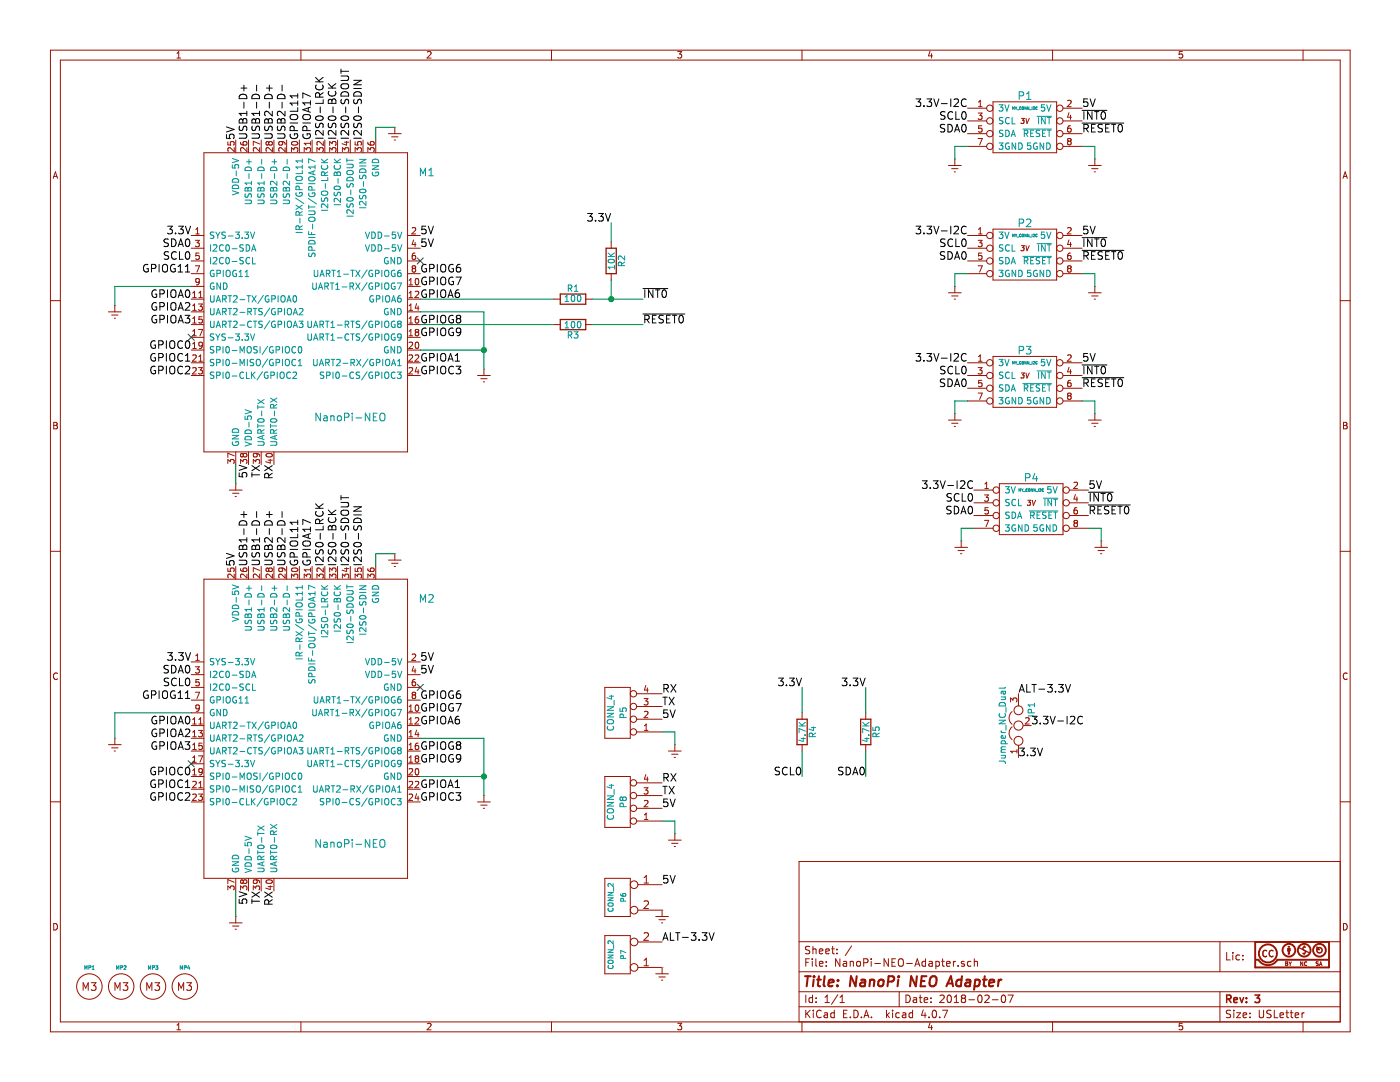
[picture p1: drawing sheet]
<svg xmlns="http://www.w3.org/2000/svg" width="279mm" height="216mm" viewBox="0 0 279 216" stroke-linecap="round" stroke-linejoin="round" font-family="sans-serif">
<g fill="none" stroke="#981200" stroke-width=".38">
<path d="M250.5 188h14.7v5h-14.7zM250.6 191.5h.5M251.1 191.5a2.21 2.21 0 0 0 3.8 0M254.9 191.5h10.2"/>
<circle cx="253" cy="190.2" r="1.8"/>
<circle cx="257.2" cy="189.6" r="1.27"/>
<circle cx="260.3" cy="189.6" r="1.27"/>
<circle cx="263.3" cy="189.6" r="1.27"/>
</g>
<g fill="none" stroke="#981200" stroke-width=".3">
<path d="M244.8 199.3h.7l.2-.2-.1-.4-.2-.1h-.6v1.5M245.2 199.3l.5 .8M246.2 199.6l.7-.2v-.3h-.4l-.3 .2 .1 .7h.6M247.5 199.1l.3 1 .4-1M248.7 199.9v.2M248.7 199.1v.2M250.4 198.6h1l-.5 .5 .4 .2v.6l-.2 .2-.7-.2M260.4 189.7a.33 .33 0 0 1 .1 .4 .33 .33 0 0 1-.5 .1M260.5 189a.33 .33 0 0 0-.4 .1 .33 .33 0 0 0 .1 .5"/>
<circle cx="263.3" cy="189.6" r=".53"/>
</g>
<g fill="none" stroke="#981200" stroke-width=".2">
<path d="M10.1 10h259.3v195.9h-259.3zM12 12h255.5v191.9h-255.5zM35.3 11.6h.7M35.3 10.6l.4-.3v1.3M60.1 10v2M85.3 10.4l.5-.1 .2 .3-.8 1h.8M110.1 10v2M135.2 10.3h.8l-.4 .5h.3l.1 .2v.5l-.2 .1-.6-.1M160.1 10v2M185.6 10.2l-.3 1h.8M185.9 10.7v.9M210.1 10v2"/>
<path d="M236 10.3h-.6l-.1 .6 .2-.1h.4l.1 .5-.2 .3-.5-.1M260.1 10v2M10.6 35.6l.5-1.3 .4 1.3M10.7 35.2h.7M40.7 30.5h40.6v59.7h-40.6zM45.5 28.3v.6l.6 .1-.1-.2 .1-.5h.5l.1 .2-.1 .5M46.7 29.5v.8l-.9-.8-.3 .2 .1 .5M47 27.9v2.6M48 28.4l.1 .3 .2 .2 .7 .1 .3-.3-.1-.4-.5-.1-.2 .2v.3l.2 .3M49.3 29.5v.8l-.9-.8-.4 .2 .1 .5M49.6 27.9v2.6M51.8 28.7l-1.2-.5v.8"/>
<path d="M51.8 29.5v.8l-.9-.8-.3 .2 .1 .5M52.1 27.9v2.6M53.6 28.5l-.2-.3-.3 .3 .1 .4 .2 .1 .2-.3M53.6 28.5l.3-.3 .3 .1 .2 .2v.2l-.3 .3-.3-.1-.2-.2M53.6 28.5v.2M54.4 29.5v.8l-1-.8-.3 .2 .1 .5M54.7 27.9v2.6M56.2 28.2l.2 .3v.2l-.2 .3-.5-.1-.1-.4 .3-.3a.84 .84 0 0 1 1 .4v.3M56.9 29.5v.8l-.9-.8-.4 .2 .1 .5M57.2 27.9v2.6M58.2 30.3v-.8l.5 .4 .1-.4h.5l.1 .2-.1 .6M58.2 28.4a.76 .76 0 0 1 1.2 .3 .74 .74 0 0 1-1.2-.2z"/>
<path d="M59.7 27.9v2.6M60.7 30.3v-.8l.5 .4 .1-.4h.6l.1 .2-.1 .6M62 28.2v.8M62 28.6h-1.3l.4 .4M62.3 27.9v2.6M63.3 30.3v-.8l.4 .4 .1-.4h.6l.1 .2-.1 .6M64.5 28.2v.8l-.9-.8-.3 .3 .1 .5M64.8 27.9v2.6M65.8 29v-.8l.5 .5 .1-.4h.5l.2 .2-.2 .5M65.8 30.3v-.8l.5 .4 .1-.4h.5l.2 .2-.2 .6M67.4 27.9v2.6M68.3 30.3v-.8l.5 .4 .1-.4h.6l.1 .2-.1 .6"/>
<path d="M68.7 28.4h.9M69.2 28.2v.8l-.9-.3M69.9 27.9v2.6M70.9 28.3v.6l.6 .1-.1-.2 .1-.5h.5l.1 .2-.1 .5M70.9 30.3v-.8l.5 .4 .1-.4h.5l.1 .2-.1 .6M72.4 27.9v2.6M73.4 28.4l.1 .3 .2 .2 .7 .1 .3-.3-.1-.4-.5-.1-.2 .2v.3l.2 .3M73.4 30.3v-.8l.5 .4 .1-.4h.6l.1 .2-.1 .6M75 27.9v2.6M77.5 26.7h2.6M78.2 27.3h1.2M78.7 27.9h.2"/>
<path d="M78.8 25.4v1.3M189.3 33h2.5M189.9 33.7h1.3M190.4 34.3h.3M190.6 31.7v1.3M193.1 21.6h3.8M193.1 24.1h3.8M193.1 26.7h3.8M193.1 29.2h3.8M195.2 22.6h.8l-.4 .4 .3 .1v.6l-.1 .1-.6-.1M195.2 27.6h.8l-.5 1.3M195.3 21.3h.7"/>
<path d="M195.3 20.4l.3-.4v1.3M195.9 25.1h-.6v.6l.2-.1 .4 .1v.5l-.1 .2-.5-.2M198.2 20.3h12.7v10.2h-12.7zM203.8 23.6h.7l-.4 .4 .3 .1-.1 .4-.2 .1-.4-.1M204.8 23.6l.2 1 .4-1M212.1 21.6h3.9M212.1 24.1h3.9M212.1 26.7h3.9M212.1 29.2h3.9M213.1 20.1l.4-.1 .3 .4-.8 .9h.8M213.3 28.2l-.2-.3 .2-.3 .4 .1 .1 .2-.3 .3M213.3 28.2l-.2 .2v.4l.2 .1h.2l.3-.2-.1-.4-.2-.1"/>
<path d="M213.3 28.2h.2M213.3 22.5l-.2 .9h.7M213.6 25.1h-.3l-.2 .3v.7l.2 .3 .4-.2 .1-.4-.2-.2h-.3l-.2 .2M213.6 23v.8M217.2 33h2.6M217.9 33.7h1.2M218.4 34.3h.2M218.5 31.7v1.3M268 35.6l.5-1.3 .4 1.3M268.2 35.2h.6M10.1 60h1.9M38.2 59.7h2.5"/>
<path d="M38.2 47h2.5M38.2 49.5h2.5M38.2 52.1h2.5M38.2 54.6h2.5M38.2 57.1h2.5M38.5 58.5l.3-.4v1.3M38.5 59.4h.7M39 48h.8l-.4 .4 .3 .1v.6l-.1 .1-.6-.1M39 53h.8l-.5 1.3M39.1 46.7h.7M39.1 45.8l.3-.4v1.3M39.7 58.5l.3-.4v1.3"/>
<path d="M39.7 59.4h.7M39.7 50.5h-.6v.6l.1-.1 .5 .1v.5l-.1 .2-.5-.2M39.8 56.1l-.2 .3h-.3l-.2-.3 .1-.5h.4l.2 .2a.84 .84 0 0 1-.4 1h-.2M81.3 59.7h2.6M81.3 47h2.6M81.3 49.5h2.6M81.3 52.1h2.6M81.3 54.6h2.6M81.3 57.1h2.6M81.6 55.9l.4-.3v1.2M81.6 58.5l.4-.4v1.3M81.6 56.8h.8"/>
<path d="M81.6 59.4h.8M82.3 45.5l.4-.1 .3 .4-.8 .9h.8M82.5 53.6l-.2-.3 .2-.3 .4 .1 .1 .2-.3 .3M82.5 53.6h.2M82.5 53.6l-.2 .2v.4l.2 .1h.2l.3-.2-.1-.4-.2-.1M82.5 47.9l-.2 .9h.7M82.8 50.5h-.3l-.2 .3v.7l.2 .3 .4-.2 .1-.4-.2-.2h-.3l-.2 .2M82.8 48.4v.8M82.9 58.2l.4-.1 .3 .4-.8 .9h.8M83 55.7l.1-.1a.67 .67 0 0 1 .5 .6 .67 .67 0 0 1-.5 .6l-.2-.4zM110.5 59.7h1.3M116.9 59.7h1.3"/>
<path d="M122 48.3v1.2M122 54.6v1.3M189.3 58.4h2.5M189.9 59.1h1.3M190.4 59.7h.3M190.6 57.1v1.3M193.1 47h3.8M193.1 49.5h3.8M193.1 52.1h3.8M193.1 54.6h3.8M195.2 48h.8l-.4 .4 .3 .1v.6l-.1 .1-.6-.1M195.2 53h.8l-.5 1.3"/>
<path d="M195.3 45.8l.3-.4v1.3M195.3 46.7h.7M195.9 50.5h-.6v.6l.2-.1 .4 .1v.5l-.1 .2-.5-.2M198.2 45.7h12.7v10.2h-12.7zM203.8 49h.7l-.4 .4 .3 .1-.1 .4-.2 .1-.4-.1M204.8 49l.2 1 .4-1M212.1 47h3.9M212.1 49.5h3.9M212.1 52.1h3.9M212.1 54.6h3.9M213.1 45.5l.4-.1 .3 .4-.8 .9h.8M213.3 53.6l-.2-.3 .2-.3 .4 .1 .1 .2-.3 .3"/>
<path d="M213.3 53.6l-.2 .2v.4l.2 .1h.2l.3-.2-.1-.4-.2-.1M213.3 53.6h.2M213.3 47.9l-.2 .9h.7M213.6 50.5h-.3l-.2 .3v.7l.2 .3 .4-.2 .1-.4-.2-.2h-.3l-.2 .2M213.6 48.4v.8M217.2 58.4h2.6M217.9 59.1h1.2M218.4 59.7h.2M218.5 57.1v1.3M267.5 60h1.9M21.6 62.2h2.6M22.3 62.9h1.3"/>
<path d="M22.8 63.5h.2M22.9 61v1.2M38.2 72.4h2.5M38.2 74.9h2.5M38.2 62.2h2.5M38.2 69.8h2.5M38.2 64.8h2.5M38.2 67.3h2.5M38.5 70.9l.4-.1 .3 .4-.8 .9h.8M38.5 73.5l.4-.1 .3 .3-.8 .9h.8M38.5 61l.3-.3v1.2M38.5 63.6l.3-.4v1.3"/>
<path d="M38.5 66.1l.3-.4v1.3M38.5 68.6l.3-.3v1.2M38.5 69.5h.7M38.5 61.9h.7M38.5 64.5h.7M38.5 67h.7M39.6 73.4h.8l-.4 .4 .3 .1v.6l-.1 .1-.6-.1M39.6 60.7h.8l-.4 .4 .3 .1v.6l-.1 .1-.6-.1M39.6 65.7h.8l-.5 1.3M39.7 72.1h.7M39.7 71.2l.3-.4v1.3M40.3 63.2h-.6v.6l.2-.1 .4 .1v.5l-.1 .2-.5-.2"/>
<path d="M40.4 68.8l-.2 .3h-.3l-.2-.3 .1-.5h.4l.2 .2a.84 .84 0 0 1-.4 1h-.2M81.3 72.4h2.6M81.3 74.9h2.6M81.3 62.2h2.6M81.3 69.8h2.6M81.3 64.8h2.6M81.3 67.3h2.6M81.6 70.9l.5-.1 .3 .4-.8 .9h.8M81.6 73.5l.5-.1 .3 .3-.8 .9h.8M81.6 61l.4-.3v1.2M81.6 63.6l.4-.4v1.3M81.6 66.1l.4-.4v1.3"/>
<path d="M81.6 68.4l.5-.1 .3 .3-.8 .9h.8M81.6 61.9h.8M81.6 64.5h.8M81.6 67h.8M82.9 70.9l.4-.1 .3 .4-.8 .9h.8M83 68.4l.1-.1a.67 .67 0 0 1 .5 .6 .67 .67 0 0 1-.5 .6l-.2-.4zM83.1 66.3l-.2-.3 .2-.3 .4 .1 .1 .2-.3 .3M83.1 66.3l-.2 .2v.4l.2 .1h.2l.3-.2-.1-.4-.2-.1M83.1 66.3h.2M83.1 73.3l-.2 .9h.7M83.1 60.6l-.2 .9h.7M83.4 63.2h-.3l-.2 .3v.7l.2 .3 .4-.2 .1-.4-.2-.2h-.3l-.2 .2"/>
<path d="M83.4 61.1v.8M83.4 73.8v.8M95.3 74.9h2.5M95.9 75.6h1.3M96.4 76.2h.3M96.6 73.7v1.2M110.5 64.8h1.3M116.9 64.8h1.3M193.1 72.4h3.8M193.1 74.9h3.8M193.1 77.5h3.8M195.2 73.4h.8l-.4 .4 .3 .1v.6l-.1 .1-.6-.1"/>
<path d="M195.2 78.4h.8l-.5 1.3M195.3 71.2l.3-.4v1.3M195.3 72.1h.7M195.9 75.9h-.6v.6l.2-.1 .4 .1v.5l-.1 .2-.5-.2M198.2 71.1h12.7v10.2h-12.7zM203.8 74.4h.7l-.4 .4 .3 .1-.1 .4-.2 .1-.4-.1M204.8 74.4l.2 1 .4-1M212.1 72.4h3.9M212.1 74.9h3.9M212.1 77.5h3.9M213.1 70.9l.4-.1 .3 .4-.8 .9h.8M213.3 79l-.2-.3 .2-.3 .4 .1 .1 .2-.3 .3"/>
<path d="M213.3 79l-.2 .2v.4l.2 .1h.2l.3-.2-.1-.4-.2-.1M213.3 79h.2M213.3 73.3l-.2 .9h.7M213.6 75.9h-.3l-.2 .3v.7l.2 .3 .4-.2 .1-.4-.2-.2h-.3l-.2 .2M213.6 73.8v.8M10.7 84.3h.5l.2 .2-.2 .4 .3 .2-.3 .5h-.5zM10.7 84.9h.5M45.5 92.5v-.8l.5 .4 .1-.4h.5l.1 .2-.1 .6M45.8 97.8h2.5M46.4 98.4h1.3M46.7 91l-1.2-.6v.9M46.9 99.1h.3"/>
<path d="M47 90.2v2.5M47 96.5v1.3M48 92.5v-.8l.5 .4 .1-.4h.6l.1 .2-.1 .6M48.5 90.7l-.2-.2-.3 .2 .1 .4 .2 .1 .2-.2M48.5 90.7l.3-.2h.4l.1 .2v.3l-.3 .2-.3-.1-.2-.1M48.5 90.7v.3M49.6 90.2v2.5M50.6 92.5v-.8l.4 .4 .1-.4h.6l.1 .2-.1 .6M51.1 90.5l.2 .2v.3l-.2 .2-.5-.1v-.4l.2-.2a.84 .84 0 0 1 1 .3v.3M52.1 90.2v2.5M53.1 90.7a.76 .76 0 0 1 1.3 .2 .74 .74 0 0 1-1.3-.1zM53.5 91.8h.9"/>
<path d="M53.9 91.6v.8l-.9-.3M54.7 90.2v2.5M189.3 83.8h2.5M189.9 84.5h1.3M190.4 85.1h.3M190.6 82.5v1.3M193.1 80h3.8M194.4 97.8h3.8M196.5 98.8h.8l-.5 .4 .4 .1v.6l-.2 .1-.5-.1M196.6 97.5h.7M196.6 96.6l.3-.4v1.3M199.4 96.5h12.7v10.2h-12.7z"/>
<path d="M205.1 99.8h.6l-.4 .4 .3 .1v.4l-.2 .1-.4-.1M206 99.8l.2 1 .5-1M212.1 80h3.9M213.4 97.8h3.8M214.3 96.3l.5-.1 .2 .4-.7 .9h.7M214.6 98.7l-.3 .9h.8M214.9 99.2v.8M217.2 83.8h2.6M217.9 84.5h1.2M218.4 85.1h.2M218.5 82.5v1.3M268.1 84.3h.5l.2 .2-.2 .4 .3 .2-.3 .5h-.5z"/>
<path d="M268.1 84.9h.5M10.1 110h1.9M40.7 115.6h40.6v59.7h-40.6zM45.5 113.4v.6h.6l-.1-.1 .1-.5h.5l.1 .2-.1 .4M46.7 114.6v.7l-.9-.7-.3 .2 .1 .5M47 113v2.6M48 113.5l.1 .3 .2 .2h.7l.3-.2-.1-.4-.5-.1-.2 .2v.3l.2 .2M49.3 114.6v.7l-.9-.7-.4 .2 .1 .5M49.6 113v2.6M51.8 114.6v.7l-.9-.7-.3 .2 .1 .5M51.8 113.8l-1.2-.5v.8M52.1 113v2.6"/>
<path d="M53.6 113.6l-.2-.3-.3 .3 .1 .4h.2l.2-.2M53.6 113.6l.3-.3 .3 .1 .2 .2v.2l-.3 .2h-.3l-.2-.2M53.6 113.6v.2M54.4 114.6v.7l-1-.7-.3 .2 .1 .5M54.7 113v2.6M56.2 113.3l.2 .3v.2l-.2 .2-.5-.1-.1-.3 .3-.3a.84 .84 0 0 1 1 .4v.2M56.9 114.6v.7l-.9-.7-.4 .2 .1 .5M57.2 113v2.6M58.2 115.3v-.7l.5 .4 .1-.4h.5l.1 .2-.1 .5M58.2 113.5a.76 .76 0 0 1 1.2 .3 .74 .74 0 0 1-1.2-.2zM59.7 113v2.6M60.7 115.3v-.7l.5 .4 .1-.4h.6l.1 .2-.1 .5"/>
<path d="M62 113.3v.7M62 113.7h-1.3l.4 .3M62.3 113v2.6M63.3 115.3v-.7l.4 .4 .1-.4h.6l.1 .2-.1 .5M64.5 113.3v.8l-.9-.8-.3 .3 .1 .4M64.8 113v2.6M65.8 115.3v-.7l.5 .4 .1-.4h.5l.2 .2-.2 .5M65.8 114.1v-.8l.5 .5 .1-.4h.5l.2 .2-.2 .5M67.4 113v2.6M68.3 115.3v-.7l.5 .4 .1-.4h.6l.1 .2-.1 .5M68.7 113.5h.9M69.2 113.3v.7l-.9-.2"/>
<path d="M69.9 113v2.6M70.9 115.3v-.7l.5 .4 .1-.4h.5l.1 .2-.1 .5M70.9 113.4v.6h.6l-.1-.1 .1-.5h.5l.1 .2-.1 .4M72.4 113v2.6M73.4 115.3v-.7l.5 .4 .1-.4h.6l.1 .2-.1 .5M73.4 113.5l.1 .3 .2 .2h.7l.3-.2-.1-.4-.5-.1-.2 .2v.3l.2 .2M75 113v2.6M77.5 111.8h2.6M78.2 112.4h1.2M78.7 113h.2M78.8 110.5v1.3M190.6 109.2h2.5"/>
<path d="M191.2 109.9h1.3M191.7 110.5h.3M191.8 107.9v1.3M194.4 100.3h3.8M194.4 102.9h3.8M194.4 105.4h3.8M196.5 103.8h.8l-.5 1.3M197.2 101.3h-.6v.6l.1-.1 .5 .1v.5l-.2 .2-.4-.2M213.4 100.3h3.8M213.4 102.9h3.8M213.4 105.4h3.8M214.6 104.4l-.3-.3 .3-.3 .4 .1v.2l-.2 .3"/>
<path d="M214.6 104.4l-.3 .2 .1 .4 .2 .1h.2l.2-.2v-.4l-.2-.1M214.6 104.4h.2M214.9 101.3h-.3l-.2 .3-.1 .7 .3 .3 .4-.2v-.4l-.1-.2h-.3l-.3 .2M218.5 109.2h2.5M219.1 109.9h1.3M219.6 110.5h.3M219.8 107.9v1.3M267.5 110h1.9M11.5 134.4a.62 .62 0 0 0-.9 .4 .62 .62 0 0 0 .6 .8l.3-.1M38.2 132.1h2.5M38.2 134.6h2.5M38.2 137.2h2.5"/>
<path d="M38.2 139.7h2.5M39 133h.8l-.4 .5 .3 .1v.6l-.1 .1-.6-.1M39 138.1h.8l-.5 1.3M39.1 131.8h.7M39.1 130.9l.3-.4v1.3M39.7 135.6h-.6v.6l.1-.1 .5 .1v.5l-.1 .2-.5-.2M81.3 132.1h2.6M81.3 134.6h2.6M81.3 137.2h2.6M81.3 139.7h2.6M82.3 130.6l.4-.1 .3 .4-.8 .9h.8M82.5 138.7l-.2-.3 .2-.3 .4 .1 .1 .2-.3 .3"/>
<path d="M82.5 138.7l-.2 .2v.4l.2 .1h.2l.3-.3-.1-.3-.2-.1M82.5 138.7h.2M82.5 133l-.2 .9h.7M82.8 135.6h-.3l-.2 .3v.7l.2 .3 .4-.2 .1-.4-.2-.2h-.3l-.2 .2M82.8 133.5v.8M120.7 137.2h5.1v10.1h-5.1zM127.1 138.4h5M128.5 139.4h.8l-.4 .5 .4 .1v.5l-.2 .2-.6-.2M128.9 136.8l-.3 .9h.8M129.2 137.3v.8M203.3 138.4v2.4M268.9 134.4a.62 .62 0 0 0-.9 .4 .62 .62 0 0 0 .6 .8l.3-.1"/>
<path d="M10.1 160h1.9M21.6 148.6h2.6M22.3 149.2h1.3M22.8 149.9h.2M22.9 147.3v1.3M38.2 142.2h2.5M38.2 154.9h2.5M38.2 144.8h2.5M38.2 157.5h2.5M38.2 147.3h2.5M38.2 149.9h2.5M38.2 152.4h2.5"/>
<path d="M38.5 154.6h.7M38.5 144.5h.7M38.5 143.6l.3-.4v1.3M38.5 146.1l.3-.4v1.3M38.5 148.6l.3-.3v1.3M38.5 151.2l.3-.4v1.3M38.5 153.7l.3-.3v1.2M38.5 156l.4-.1 .3 .4-.8 .9h.8M38.5 158.5l.4-.1 .3 .4-.8 .9h.8M38.5 147h.7M38.5 149.6h.7M38.5 152.1h.7"/>
<path d="M39.6 145.7h.8l-.4 .5 .3 .1v.6l-.1 .1-.6-.1M39.6 158.4h.8l-.4 .5 .3 .1v.6l-.1 .1-.6-.1M39.6 150.8h.8l-.5 1.3M39.7 144.5h.7M39.7 143.6l.3-.4v1.3M39.7 156.3l.3-.4v1.3M39.7 157.2h.7M39.8 141.2l-.2 .3h-.3l-.2-.3 .1-.5h.4l.2 .2a.84 .84 0 0 1-.4 1h-.2M40.3 148.3h-.6v.6l.2-.1 .4 .1v.5l-.1 .2-.5-.2M40.4 153.9l-.2 .3h-.3l-.2-.3 .1-.5h.4l.2 .2a.84 .84 0 0 1-.4 1h-.2M81.3 142.2h2.6M81.3 154.9h2.6"/>
<path d="M81.3 144.8h2.6M81.3 157.5h2.6M81.3 147.3h2.6M81.3 149.9h2.6M81.3 152.4h2.6M81.6 141.9h.8M81.6 141l.4-.3v1.2M81.6 143.6l.4-.4v1.3M81.6 146.1l.4-.4v1.3M81.6 148.6l.4-.3v1.3M81.6 151.2l.4-.4v1.3M81.6 153.5l.5-.1 .3 .3-.8 .9h.8"/>
<path d="M81.6 156l.5-.1 .3 .4-.8 .9h.8M81.6 158.5l.5-.1 .3 .4-.8 .9h.8M81.6 144.5h.8M81.6 147h.8M81.6 149.6h.8M81.6 152.1h.8M82.9 156l.4-.1 .3 .4-.8 .9h.8M82.9 143.3l.4-.1 .3 .4-.8 .9h.8M83 140.8l.1-.1a.67 .67 0 0 1 .5 .6 .67 .67 0 0 1-.5 .6l-.2-.4zM83 153.5l.1-.1a.67 .67 0 0 1 .5 .6 .67 .67 0 0 1-.5 .6l-.2-.4zM83.1 151.4l-.2-.3 .2-.3 .4 .1 .1 .2-.3 .3M83.1 151.4l-.2 .2v.4l.2 .1h.2l.3-.3-.1-.3-.2-.1"/>
<path d="M83.1 151.4h.2M83.1 145.7l-.2 .9h.7M83.1 158.4l-.2 .9h.7M83.4 148.3h-.3l-.2 .3v.7l.2 .3 .4-.2 .1-.4-.2-.2h-.3l-.2 .2M83.4 146.2v.8M83.4 158.9v.8M96.6 158.7v1.3M120.7 154.9h5.1v10.2h-5.1zM127.1 158.7h5M127.1 156.2h5M127.1 146h5M127.1 143.5h5"/>
<path d="M127.1 141h5M128.5 157.2h.8l-.4 .5 .4 .1v.5l-.2 .1-.6-.1M128.6 144.8l.4-.3v1.2M128.6 142l.5-.1 .2 .4-.8 .9h.8M128.6 145.7h.7M128.6 159.8l.5-.1 .2 .4-.8 .9h.8M128.9 154.6l-.3 .9h.8M129.2 155v.9M133.4 149.9h2.5M134 150.5h1.3M134.5 151.1h.3M134.7 148.6v1.3"/>
<path d="M160.1 142.2v1.3M160.1 148.6v1.3M172.8 142.2v1.3M172.8 148.6v1.3M201.7 140.1v-.8l.5 .4 .1-.4h.5l.2 .2-.2 .6M202 145a1.63 1.63 0 0 0 0 2.6M202 142a1.63 1.63 0 0 0 0 2.5M203 149.6v.7M203 149.9h-1.3l.3 .4M203.3 148.7v2.4M204.3 144.8h1.5M204.7 143.3l.5-.1 .2 .4-.8 .9h.8"/>
<path d="M267.5 160h1.9M38.2 160h2.5M45.5 177.6v-.8l.5 .4 .1-.4h.5l.1 .2-.1 .6M46.7 176l-1.2-.5v.9M47 175.3v2.5M48 177.6v-.8l.5 .4 .1-.4h.6l.1 .2-.1 .6M48.5 175.8l-.2-.2-.3 .2 .1 .4 .2 .1 .2-.3M48.5 175.8l.3-.2h.4l.1 .2v.2l-.3 .3-.3-.1-.2-.2M48.5 175.8v.2M49.6 175.3v2.5M50.6 177.6v-.8l.4 .4 .1-.4h.6l.1 .2-.1 .6M51.1 175.6l.2 .2v.2l-.2 .3-.5-.1v-.4l.2-.2a.84 .84 0 0 1 1 .3v.3"/>
<path d="M52.1 175.3v2.5M53.2 175.7a.69 .69 0 0 1 1.2 .3 .74 .74 0 0 1-1.3-.1zM53.5 176.9h.9M53.9 176.7v.8l-.9-.3M54.7 175.3v2.5M81.3 160h2.6M95.3 160h2.5M95.9 160.7h1.3M96.4 161.3h.3M120.7 175.3h5.1v7.6h-5.1zM127.1 161.3h5M127.1 163.8h5"/>
<path d="M127.3 176.5h4.8M128.5 176.2h.9M128.5 175.1l.5-.4v1.5M128.5 179.9l.6-.1 .3 .4-.9 1.1h.9M128.6 162.6l.4-.3v1.2M128.6 163.5h.7M133.4 167.6h2.5M134 168.3h1.3M134.5 168.9h.3M134.7 166.4v1.2M267.5 171.9h-108v32M10.7 184.3a.65 .65 0 0 1 .8 .6 .65 .65 0 0 1-.8 .7z"/>
<path d="M16.6 197.6v-1.5l.5 1.1 .5-1.1v1.5M18.2 196.1h1l-.6 .6h.4l.2 .3-.1 .5-.2 .1h-.5l-.2-.1M22.9 197.6v-1.5l.5 1.1 .6-1.1v1.5M24.6 196.1h.9l-.5 .6h.4l.1 .3-.1 .5-.2 .1h-.4l-.2-.1M29.3 197.6v-1.5l.5 1.1 .5-1.1v1.5M30.9 196.1h1l-.6 .6h.4l.2 .3-.1 .5-.2 .1h-.5l-.2-.1M35.6 197.6v-1.5l.5 1.1 .6-1.1v1.5M37.3 196.1h.9l-.5 .6h.4l.1 .3-.1 .5-.2 .1h-.4l-.2-.1M45.8 184.1h2.5M46.4 184.8h1.3M46.9 185.4h.3M47 182.9v1.2"/>
<path d="M120.7 186.7h5.1v7.6h-5.1zM127.3 181.6h4.8v1.3M127.3 193h4.8v1.3M127.3 188h4.8M128.5 192.7h.9M128.5 191.6l.5-.4v1.5M128.5 186.3l.6-.2 .3 .4-.9 1.1h.9M130.9 182.9h2.5M130.9 194.3h2.5M131.5 183.5h1.3M131.5 194.9h1.3M132 184.1h.3"/>
<path d="M132 195.6h.3M159.5 197.9h108M159.5 193.9h108M159.5 187.9h108M160.8 198.6v1.5M160.8 192h.5M161.5 191.3h-.7v1.5M161.6 188.9l-.6-.1-.3 .3 .1 .3 .7 .4v.4l-.2 .1-.6-.1M162.1 191.3v.2M162.1 191.8v1M162.2 199.1h-.5l-.3 .2 .1 .6 .2 .2 .5-.1M162.2 198.6v1.5"/>
<path d="M162.2 189.5l.2-.2 .4 .1 .1 .9M162.2 188.8v1.5M162.8 191.3v1.3l.2 .2M162.9 199.9v.2M162.9 199.1v.2M163.5 189.8l.7-.1v-.3l-.5-.1-.2 .2 .1 .7h.6M163.5 192.3l.7-.1v-.3l-.4-.1-.3 .2 .1 .7h.6M164.6 199l.5-.4v1.5M164.8 189.8l.7-.1v-.3l-.5-.1-.2 .2 .1 .7h.6M164.9 191.9v.1M164.9 192.7v.1M166 189.3h.5"/>
<path d="M166.2 188.8v1.3l.3 .2M167 190.2v.1M167 189.4v.1M167.2 198.5l-1.3 1.9M167.6 191.3v1.5l-.8-1.5v1.5M167.6 199l.5-.4v1.5M168.3 191.9h.6l.1 .9M169 192.2l-.5 .1-.2 .2 .2 .3 .5-.1M169.7 191.8v1M169.7 191.9l.2-.1 .4 .1v.9M170 188.7l-1.3 2M171 191.9l.2-.1 .5 .1v.6l-.1 .2-.4 .1-.2-.1z"/>
<path d="M172.4 192.1l.7-.1 .1-.2v-.3l-.2-.2h-.6v1.5M173.9 191.3v.2M173.9 191.8v1M174.6 192.3h1.1M177.3 191.3v1.5l-.9-1.5v1.5M178 192h.5M178.7 191.3h-.7v1.5h.7M179.4 191.5l.2-.2a.53 .53 0 0 1 .7 .5v.5a.51 .51 0 0 1-.8 .4 1.05 1.05 0 0 1-.1-1.2zM179.5 197.9v3M180.8 198.6a.76 .76 0 0 1 .9 .7 .76 .76 0 0 1-.9 .8zM180.9 192.3h1.2M182.3 199.1h.6v1"/>
<path d="M182.6 192.8l.5-1.5 .5 1.5M182.7 192.4h.7M182.9 199.4l-.4 .1-.3 .2 .3 .4 .4-.1M183.4 199.1h.6M183.6 198.6v1.2l.4 .3M184.4 199.6l.7-.2v-.3h-.4l-.3 .2 .1 .7h.6M184.7 191.9l-.4-.1-.3 .3 .1 .6 .2 .1 .4-.1M184.7 191.3v1.5M185.4 191.9h.6l.1 .9M185.8 199.9v.2M185.8 199.1v.2M186.1 192.2l-.5 .1-.3 .2 .3 .3 .5-.1"/>
<path d="M186.8 191.9l.4-.1 .3 .3-.1 .6h-.6M186.8 191.8v1.5M187.6 198.7l.6-.1 .2 .4-.9 1.1h.9M187.9 191.8h.6M188.1 191.3v1.3l.4 .2M188.9 192.3l.7-.1v-.3l-.5-.1-.2 .2 .1 .7h.6M189.2 198.7l.2-.1a.8 .8 0 0 1 .5 .7 .8 .8 0 0 1-.5 .8l-.2-.2-.2-.4zM190.3 191.8v1M190.4 199l.5-.4v1.5M190.7 191.8l-.4 .3M191.2 192.7v.1M192.1 199.2l-.2-.3 .2-.3h.3l.3 .2-.3 .4"/>
<path d="M192.1 199.2l-.2 .3v.3l.2 .3h.3l.3-.3v-.3l-.3-.3M192.1 199.2h.3M192.4 191.9a.37 .37 0 0 0-.5 .1v.3l.5 .1 .1 .1-.2 .3-.4-.1M193.4 199.5h1.1M193.8 191.9l-.4-.1-.3 .3v.6l.3 .1 .4-.1M194.4 191.9l.2-.1 .4 .1 .1 .9M194.4 191.3v1.5M195.3 198.7l.2-.1a.8 .8 0 0 1 .5 .7 .8 .8 0 0 1-.5 .8l-.2-.2-.2-.4zM196.6 198.7l.5-.1 .3 .4-.9 1.1h.9M198 199.5h1.2M200 198.7l.2-.1a.8 .8 0 0 1 .5 .7 .8 .8 0 0 1-.5 .8l-.2-.2-.2-.4zM201.2 198.6h1l-.7 1.5"/>
<path d="M243.5 187.9v6M243.5 197.9v6M244.8 190v1.5h.7M246 190v.2M246 190.6v.9M247.4 190.6h-.5l-.2 .2v.6l.2 .1h.5M248 191.4v.1M248 190.6v.2M256.6 191.9l.4 .1-.2 .3 .2 .1-.1 .3h-.3zM256.6 192.3h.2M257.1 188.8h.3v.2h-.3zM257.2 191.9l.3 .4"/>
<path d="M257.5 192.3v.4M257.7 191.9l-.2 .4M260 191.9v.8l-.4-.8v.8M260.8 192a.34 .34 0 0 0-.5 .3 .34 .34 0 0 0 .5 .3M263.1 191.9l-.4 .1v.2a.31 .31 0 0 1 .3 .4h-.3M263.3 192.7l.3-.8 .2 .8M263.4 192.5h.4M268.1 184.3a.65 .65 0 0 1 .8 .6 .65 .65 0 0 1-.8 .7zM35.3 204.5l.4-.3v1.3M35.3 205.5h.7M60.1 203.9v2M85.3 204.3l.5-.1 .2 .3-.8 1h.8"/>
<path d="M110.1 203.9v2M135.2 204.2h.8l-.4 .5h.3l.1 .2v.5l-.2 .1-.6-.1M159.5 200.9h108M160.1 203.9v2M160.8 201.6v1.5M161 202.2l.7 .9M161.7 201.6l-.9 .8M162.3 201.6v.1M162.3 202.1v1M163.9 201.7a.71 .71 0 0 0-1 .5 .71 .71 0 0 0 .7 .9l.3-.2M164.5 202.2h.6l.1 .9M164.6 200.1h.9"/>
<path d="M165.2 202.4l-.5 .1-.3 .2 .3 .4 .5-.1M166.5 202.2l-.4-.1-.3 .3 .1 .5 .2 .2 .4-.1M166.5 201.6v1.5M167.6 200.1h.9M168.4 202.3h.5M169.1 201.6h-.7v1.5h.7M169.7 202.9v.2M170.4 201.6a.76 .76 0 0 1 .9 .7 .76 .76 0 0 1-.9 .8zM171.9 202.9v.2M172.4 203.1l.5-1.5 .5 1.5M172.5 202.6h.8M173.9 202.9v.2"/>
<path d="M176.9 201.6v1.5M177.1 202.5l.4 .6M177.5 202.1l-.6 .5M178.1 201.6v.1M178.1 202.1v1M179.5 202.2l-.4-.1-.3 .3v.5l.3 .2 .4-.1M180.1 202.2h.6l.1 .9M180.8 202.4l-.5 .1-.2 .2 .2 .4 .5-.1M182.1 202.2l-.4-.1-.3 .3 .1 .5 .2 .2 .4-.1M182.1 201.6v1.5M184.3 201.5l-.4 1.1h.9M184.6 202.1v1"/>
<path d="M185.4 202.9v.2M185.6 204.1l-.3 1h.8M185.9 204.6v.9M186.2 201.7l.2-.1a.8 .8 0 0 1 .5 .7 .8 .8 0 0 1-.5 .8l-.2-.2-.2-.4zM187.5 202.9v.2M188.1 201.6h1l-.7 1.5M190.4 200.1h.9M210.1 203.9v2M236 204.2h-.6l-.1 .6 .2-.1h.4l.1 .5-.2 .3-.5-.1M245.6 201.7l-.6-.1-.3 .3 .1 .3 .7 .3v.4l-.2 .2-.6-.1M246.2 201.6v.1M246.2 202.1v1"/>
<path d="M246.8 202.1h.8l-.8 1h.8M248.1 202.6l.7-.2-.1-.2-.4-.1-.2 .2 .1 .7h.5M249.5 202.9v.2M249.5 202.2v.1M251.3 201.6v1.2l.3 .3h.3l.3-.3v-1.2M253.7 201.7l-.6-.1-.3 .3 .1 .3 .7 .3v.4l-.2 .2-.6-.1M254.3 201.6v1.5h.7M255.5 202.6l.7-.2-.1-.2-.4-.1-.2 .2v.7h.6M256.6 202.1h.6M256.8 201.6v1.3l.4 .2M257.5 202.1h.5M257.7 201.6v1.3l.3 .2"/>
<path d="M258.5 202.6l.7-.2-.1-.2-.4-.1-.2 .2 .1 .7h.5M259.8 202.1v1M260.1 203.9v2M260.3 202.1l-.5 .3"/>
<circle cx="197.5" cy="21.6" r=".64"/>
<circle cx="197.5" cy="24.1" r=".64"/>
<circle cx="197.5" cy="26.7" r=".64"/>
<circle cx="197.5" cy="29.2" r=".64"/>
<circle cx="211.5" cy="24.1" r=".64"/>
<circle cx="211.5" cy="21.6" r=".64"/>
<circle cx="211.5" cy="26.7" r=".64"/>
<circle cx="211.5" cy="29.2" r=".64"/>
<circle cx="197.5" cy="49.5" r=".64"/>
<circle cx="197.5" cy="47" r=".64"/>
<circle cx="197.5" cy="52.1" r=".64"/>
<circle cx="197.5" cy="54.6" r=".64"/>
<circle cx="211.5" cy="49.5" r=".64"/>
<circle cx="211.5" cy="47" r=".64"/>
<circle cx="211.5" cy="52.1" r=".64"/>
<circle cx="211.5" cy="54.6" r=".64"/>
<circle cx="197.5" cy="77.5" r=".64"/>
<circle cx="197.5" cy="74.9" r=".64"/>
<circle cx="197.5" cy="72.4" r=".64"/>
<circle cx="211.5" cy="72.4" r=".64"/>
<circle cx="211.5" cy="77.5" r=".64"/>
<circle cx="211.5" cy="74.9" r=".64"/>
<circle cx="197.5" cy="80" r=".64"/>
<circle cx="198.8" cy="97.8" r=".64"/>
<circle cx="211.5" cy="80" r=".64"/>
<circle cx="212.8" cy="97.8" r=".64"/>
<circle cx="198.8" cy="105.4" r=".64"/>
<circle cx="198.8" cy="100.3" r=".64"/>
<circle cx="198.8" cy="102.9" r=".64"/>
<circle cx="212.8" cy="105.4" r=".64"/>
<circle cx="212.8" cy="100.3" r=".64"/>
<circle cx="212.8" cy="102.9" r=".64"/>
<circle cx="126.4" cy="138.4" r=".64"/>
<circle cx="126.4" cy="156.2" r=".64"/>
<circle cx="126.4" cy="143.5" r=".64"/>
<circle cx="126.4" cy="141" r=".64"/>
<circle cx="126.4" cy="146.1" r=".64"/>
<circle cx="126.4" cy="158.8" r=".64"/>
<circle cx="203.3" cy="147.8" r=".89"/>
<circle cx="203.3" cy="141.7" r=".89"/>
<circle cx="203.3" cy="144.8" r=".91"/>
<circle cx="126.4" cy="161.3" r=".64"/>
<circle cx="126.4" cy="163.8" r=".64"/>
<circle cx="126.5" cy="176.5" r=".76"/>
<circle cx="17.8" cy="196.9" r="2.54"/>
<circle cx="24.2" cy="196.9" r="2.54"/>
<circle cx="30.5" cy="196.9" r="2.54"/>
<circle cx="36.9" cy="196.9" r="2.54"/>
<circle cx="126.5" cy="181.6" r=".76"/>
<circle cx="126.5" cy="188" r=".76"/>
<circle cx="126.5" cy="193" r=".76"/>
</g>
<path d="M111.8 58.7h5.1v2h-5.1zM121 49.5h2v5.1h-2zM111.8 63.8h5.1v2h-5.1zM159.1 143.5h2v5.1h-2zM171.8 143.5h2v5.1h-2zM252.8 189.7a.61 .61 0 0 0-.8 .5 .61 .61 0 0 0 .6 .7l.2-.1M254.1 189.7a.61 .61 0 0 0-.9 .5 .61 .61 0 0 0 .6 .7l.3-.1M259.3 189.1l2 1M260.3 188.7v.3M260.3 190.4v.1M262.8 189l.5 .5h-.5z" fill="none" stroke="#981200" stroke-width=".25"/>
<g fill="#981200" stroke="#981200" stroke-width=".2">
<path d="M257 189.2h.5v.5h-.5z" fill-rule="evenodd"/>
<path d="M257.1 189.7h.3v.7h-.3z" fill-rule="evenodd"/>
</g>
<g fill="none" stroke="#009596" stroke-width=".2">
<path d="M203.4 19.1l.7-.1 .2-.2-.1-.3-.2-.2h-.6v1.5M204.9 19.8h.8M204.9 18.7l.4-.4v1.5M46.4 32.9v.6l.5 .1-.1-.2 .1-.5h.6l.1 .2-.1 .5M46.4 38l1.2 .5-1.2 .4M46.4 31.6l1.2 .5-1.2 .4M46.4 35.9a.69 .69 0 0 1 .8-.2 .69 .69 0 0 1 .4 .6h-1.2zM46.4 37.1a.69 .69 0 0 1 .8-.2 .69 .69 0 0 1 .4 .7h-1.2zM47.1 34.1v1M48.9 39.9h1l.3 .3v.2l-.3 .2h-1M49 33.6a.69 .69 0 0 1 .7-.2 .69 .69 0 0 1 .5 .6h-1.3zM49 38.7v.6h.4l.2-.5 .3-.1 .3 .2-.1 .5"/>
<path d="M49 37.5l.3-.1 .2 .3 .1-.3h.4l.2 .7h-1.3zM49.2 32.3h1M49.5 37.7v.4M49.7 31.8v1M49.7 34.6v1M50.2 36.2v.7M50.2 36.5h-1.3l.4 .4M51.4 39.9h1.1l.2 .3v.2l-.2 .2h-1.1M51.5 38.7v.6h.4l.3-.5 .3-.1 .2 .2-.1 .5M51.5 37.5l.3-.1 .2 .3 .2-.3h.4l.1 .7h-1.3zM51.6 33.4a.67 .67 0 0 1 .8 0 .67 .67 0 0 1 .3 .6h-1.3zM52 37.7v.4"/>
<path d="M52.2 31.8v1M52.2 34.6v1M52.7 36.2v.7M52.7 36.5h-1.3l.4 .4M54 39.9h1l.3 .3v.2l-.3 .2h-1M54 33.6a.69 .69 0 0 1 .8-.2 .69 .69 0 0 1 .5 .6h-1.3zM54 38.7l.1 .6h.4l.2-.5 .3-.1 .3 .2-.1 .5M54.1 37.5l.2-.1 .3 .3 .1-.3h.4l.2 .7h-1.3zM54.3 32.3h1M54.6 37.7v.4M54.8 31.8v1M54.8 34.6v1"/>
<path d="M55.3 36.2v.8l-1-.8-.3 .2 .1 .5M56.5 39.9h1l.3 .3v.2l-.3 .2h-1M56.6 33.6a.69 .69 0 0 1 .8-.2 .69 .69 0 0 1 .4 .6h-1.3zM56.6 38.7v.6h.4l.2-.5 .3-.1 .3 .2-.1 .5M56.6 37.5l.3-.1 .2 .3 .1-.3h.5l.1 .7h-1.3zM57.1 37.7v.4M57.3 31.8v1M57.3 34.6v1M57.8 36.2v.8l-.9-.8-.4 .2 .1 .5M59 39.5l1.6 1.1M59.1 36.6h1.2M59.1 35.4a.83 .83 0 0 1 1.2 .1 .44 .44 0 0 1-.4 .5h-.7l-.1-.3z"/>
<path d="M59.1 38.5a.59 .59 0 0 0 .6 .7 .59 .59 0 0 0 .6-.7l-.5-.1v.2M59.7 37.8l-.1-.6h-.4l-.1 .6h1.2M60.3 31.7v.8M60.3 33v.7M60.3 34v.6h-1.2M60.3 32.1h-1.2l.3 .4M60.3 33.3h-1.2l.3 .4M61.5 39.6l1.7 1.1M61.6 36.7h1.3M61.7 35.4a.83 .83 0 0 1 1.2 .2 .44 .44 0 0 1-.5 .5l-.6-.1-.2-.2zM61.7 38.5a.59 .59 0 0 0 .5 .7 .59 .59 0 0 0 .6-.7h-.5v.2M62.3 37.9l-.1-.6h-.5l-.1 .6h1.3"/>
<path d="M62.5 34.2v.6M62.9 33v.7M62.9 32.2l-1.3-.5v.8M62.9 33.3h-1.3l.4 .4M62.9 34.1l-1.3 .4 1.3 .4M64.1 32.5h1.3M64.1 31.7l.8 .8M64.2 38.3a.83 .83 0 0 1 1.2 .1 .44 .44 0 0 1-.4 .6l-.7-.1-.2-.2zM64.2 39.5v.6h.4l.3-.5 .3-.1 .2 .2-.1 .5M64.2 33a.61 .61 0 0 0 .5 .8 .61 .61 0 0 0 .7-.6l-.1-.2M64.8 35l-.1-.6-.5-.1-.1 .7h1.3M64.9 36.6v1"/>
<path d="M65.4 35.4v.6h-1.3M65.4 34.3l-.6 .4M65.4 31.7l-.7 .6M66.7 32.5h1.3M66.7 31.7l.7 .8M66.7 37.3a.76 .76 0 0 1 1.3 .3 .74 .74 0 0 1-1.3-.2zM66.7 38.4l.1 .6h.4l.2-.5 .3-.1 .3 .2-.1 .5M66.8 33a.61 .61 0 0 0 .4 .8 .61 .61 0 0 0 .8-.6l-.2-.2M66.8 34.4l.2-.1 .3 .3 .1-.3h.4l.2 .7h-1.3zM67.3 34.6v.4M67.5 35.6v1M68 39.6v.8l-1-.8-.3 .2 .1 .5"/>
<path d="M68 31.7l-.8 .6M69.2 31.6v.7M69.2 32.8h1l.3 .2v.2l-.3 .3h-1M69.2 32h1.3M69.3 34.2a.83 .83 0 0 1 1.2 .1 .44 .44 0 0 1-.4 .5h-.7l-.2-.2zM69.3 36.6v.7h.4l.2-.5 .3-.2 .3 .3-.1 .4M69.3 39.6a.76 .76 0 0 1 1.2 .3 .74 .74 0 0 1-1.3-.2zM69.4 35.5a.67 .67 0 0 1 .8-.1 .67 .67 0 0 1 .3 .7h-1.3zM70 37.9v1M71.8 33.1h1.2M71.8 31.8h1.2l-1.2 .7h1.2M71.8 35l.1 .6h.3l.3-.5 .3-.1 .2 .2v.5"/>
<path d="M71.8 37.9a.76 .76 0 0 1 1.2 .3 .74 .74 0 0 1-1.2-.2zM71.8 39l.1 .6h.3l.3-.5 .3-.1 .2 .2v.5M71.9 33.8a.67 .67 0 0 1 .8-.1 .67 .67 0 0 1 .3 .7h-1.2zM72.5 36.2v1M74.3 33.1h1.3l-1.3 .7h1.3M74.4 32a.69 .69 0 0 1 .7-.2 .69 .69 0 0 1 .5 .7h-1.3zM74.4 34.4a.59 .59 0 0 0 .5 .7 .59 .59 0 0 0 .6-.7l-.5-.1v.3M83.9 35.1v-1.5l.5 1 .5-1v1.5M85.6 35.1h.9M85.6 34l.4-.4v1.5M199.4 20.9h.8l-.5 .5 .4 .1v.5l-.2 .2-.5-.2M199.4 28.5h.8l-.5 .5 .4 .1v.6l-.2 .1-.5-.1"/>
<path d="M200.2 23.5l-.5-.1-.3 .3 .1 .3 .6 .2v.4l-.2 .1-.5-.1M200.2 26h-.5l-.3 .2 .1 .3 .6 .3v.3l-.2 .2-.5-.1M200.5 20.9l.4 1.3 .5-1.3M200.7 26a.64 .64 0 0 1 .7 .6 .64 .64 0 0 1-.7 .7zM201.4 28.6a.59 .59 0 0 0-.7 .5 .59 .59 0 0 0 .7 .6v-.5h-.2M201.4 23.5a.61 .61 0 0 0-.8 .5 .61 .61 0 0 0 .6 .7l.2-.1M201.8 27.3l.4-1.3 .4 1.3M201.9 26.9h.6M202 23.4v1.3h.6M202.1 21.8v-.5l.1 .4 .2-.4v.5M202.6 21.3l.2 .3M202.7 28.5v1.3l-.7-1.3v1.3"/>
<path d="M202.8 21.6v.2M202.9 21.3l-.1 .3M203 21.9h.4M203.3 28.5a.64 .64 0 0 1 .7 .7 .64 .64 0 0 1-.7 .6zM203.8 21.8h-.1M203.8 21.4h-.1a.23 .23 0 0 0-.2 .2 .23 .23 0 0 0 .2 .2M204.1 25.8h5.8M204.4 26.6h.6l.1-.5-.7-.1v1.3M204.7 26.6l.4 .7M204.8 21.3v.5l-.3-.5v.5M205.3 21.3v.5l-.2-.5v.5M205.5 21.9h.3"/>
<path d="M205.7 26.6h.4M205.7 28.5h-.6l-.1 .6 .2-.1 .5 .1v.6l-.2 .1-.5-.1M206 21.3v.5M206.2 21.4l.2-.1 .1 .2-.3 .3h.3M206.3 26h-.6v1.3h.6M207 23.2h2.9M207 28.6a.59 .59 0 0 0-.8 .5 .59 .59 0 0 0 .8 .6v-.5h-.2M207 21.4a.23 .23 0 0 0-.3 .2 .23 .23 0 0 0 .3 .2M207.3 23.4v1.3M207.5 26h-.5l-.2 .2 .1 .3 .5 .3v.3l-.1 .2-.5-.1M208.1 26.6h.4M208.3 28.5v1.3l-.7-1.3v1.3"/>
<path d="M208.5 20.9h-.6l-.1 .6 .2-.1 .5 .1v.5l-.2 .2-.5-.2M208.6 23.4v1.3l-.7-1.3v1.3M208.7 26h-.6v1.3h.6M208.9 20.9l.4 1.3 .4-1.3M208.9 28.5a.64 .64 0 0 1 .7 .7 .64 .64 0 0 1-.7 .6zM209 23.4h.7M209 26h.7M209.4 23.4v1.3M209.4 26v1.3M42 48.8v1.3M42 51.4v1.3M42 59v1l.2 .3h.3l.2-.3v-1"/>
<path d="M42.6 48.9l.5-.1 .2 .4-.8 .9h.8M42.6 51.5l.5-.1 .2 .3-.8 1h.8M42.7 46.4h-.7v.4l.6 .2 .1 .3-.3 .3-.4-.1M42.7 54a.59 .59 0 0 0-.7 .5 .59 .59 0 0 0 .7 .6v-.5h-.2M42.7 56.5a.59 .59 0 0 0-.7 .6 .59 .59 0 0 0 .7 .6v-.5h-.2M43.1 46.3l.4 .7M43.3 54.6l.6-.1v-.5l-.6-.1v1.3M43.3 59.9h.6M43.5 47v.6M43.9 46.3l-.4 .7M44 56.5v1.2l-.7-1.2v1.2M44.4 59.7l.6-.1 .1-.5-.7-.1v1.3"/>
<path d="M44.6 48.9a.61 .61 0 0 0-.9 .5 .61 .61 0 0 0 .6 .7l.3-.1M44.6 51.5a.61 .61 0 0 0-.9 .4 .61 .61 0 0 0 .6 .8l.3-.2M44.6 53.9v1.3M44.6 56.5a.64 .64 0 0 1 .7 .6 .64 .64 0 0 1-.7 .6zM44.7 59.7l.4 .6M45 46.4h-.7v.4l.6 .2 .1 .3-.2 .3-.5-.1M45.2 48.9l.1-.1a.67 .67 0 0 1 .5 .7 .67 .67 0 0 1-.5 .6l-.2-.5zM45.2 51.5l.1-.1a.67 .67 0 0 1 .5 .6 .67 .67 0 0 1-.5 .7l-.2-.5zM45.2 54.1l.2-.2 .4 .1a.83 .83 0 0 1-.2 1.2 .44 .44 0 0 1-.5-.4zM45.5 59h.7M45.5 47.1h1M45.9 59v1.3"/>
<path d="M46.3 49.6h1M46.3 52.2h1M46.6 59.1l.5-.1 .2 .4-.8 .9h.8M47 46.3h.8l-.4 .5 .3 .1v.5l-.1 .2-.6-.2M47.1 54a.59 .59 0 0 0-.7 .5 .59 .59 0 0 0 .7 .6l.1-.5h-.2M47.7 55.2h.7M47.7 54.3l.4-.4v1.3M47.9 59.8h.9M48.3 47.4v.2M48.6 48.9h-.7v.4l.5 .3 .2 .3-.3 .2-.4-.1M48.6 51.4l-.7 .1v.4l.5 .2 .2 .3-.3 .3-.4-.1M48.8 46.3h.8l-.4 .5 .4 .1v.5l-.2 .2-.6-.2"/>
<path d="M48.9 55.2h.7M48.9 54.3l.4-.4v1.3M49.1 48.8a.64 .64 0 0 1 .7 .7 .64 .64 0 0 1-.7 .6zM49.3 59h.7M49.6 59v1.3M49.8 51.5a.61 .61 0 0 0-.8 .4 .61 .61 0 0 0 .6 .8l.2-.2M50 46.3l.4 1.3 .4-1.3M50.2 50.1l.4-1.3 .5 1.3M50.3 59l.8 1.3M50.3 49.7h.6M50.4 51.4v1.3h.6M51.1 59l-.8 1.3"/>
<path d="M52.6 58.9l-1.1 1.7M53.6 59.1a.59 .59 0 0 0-.7 .5 .59 .59 0 0 0 .7 .6l.1-.5h-.3M54.2 59.7l.6-.1 .1-.5-.7-.1v1.3M55.5 59v1.3M56.1 59.2l.2-.2 .4 .1a.83 .83 0 0 1-.1 1.2 .44 .44 0 0 1-.5-.5zM57.4 59.9h.6M58.6 59.1l.2-.1a.67 .67 0 0 1 .4 .6 .67 .67 0 0 1-.4 .7l-.3-.5zM59.1 46.4h1.2M59.1 40.9l1.2 .9M59.7 42.9l-.1-.6h-.4l-.1 .6h1.2M59.7 45.8l-.1-.6-.4-.1-.1 .7h1.2M59.8 43.5v1"/>
<path d="M60.3 45.1l-.6 .4M60.3 42.2l-.6 .4M60.3 40.9l-1.2 .9M61.6 46.2v.6h1.3M61.6 42.1h1l.3 .2v.3l-.3 .2h-1M61.6 40.9v.8M61.6 47.4h1.3M61.6 41.3h1.3M61.7 43.5a.83 .83 0 0 1 1.2 .1 .44 .44 0 0 1-.5 .6l-.6-.1-.2-.2zM61.7 48.2a.69 .69 0 0 1 .7-.2 .69 .69 0 0 1 .5 .7h-1.3zM61.7 50.5v.7h.4l.2-.6 .3-.1 .3 .2-.1 .5M62.2 46.4v.4"/>
<path d="M62.3 49.9l-.1-.6h-.5l-.1 .6h1.3M62.4 44.7v1M62.4 56.5v1l.2 .2h.3l.2-.2v-1M62.7 53.9v1l.2 .3h.3l.2-.3v-1M63.6 57.7l.4-1.2 .4 1.2M63.7 57.4h.6M63.9 55.2l.4-1.3 .4 1.3M64 54.8h.6M64.1 42h1.3M64.8 57.1l.6-.1 .1-.4-.7-.1v1.2M65.1 54.6l.6-.1 .1-.5-.7-.1v1.3M65.1 57.1l.4 .6"/>
<path d="M65.4 40.7v.8l-.9-.8-.4 .2 .1 .5M65.4 54.6l.4 .6M65.9 56.5h.7M66.2 53.9h.7M66.3 56.5v1.2M66.6 53.9v1.3M66.7 40.8h1.3M67 56.8l.4-.3v1.2M67 57.7h.7M67.3 55.2h.7M67.3 54.3l.4-.4v1.3M68.3 57.3h.9"/>
<path d="M68.6 54.7h1M69.2 43.1h1.3M69.3 40.6v.7h.4l.2-.5 .3-.2 .3 .3-.1 .5M69.9 57.1l.6-.1v-.4l-.6-.1v1.2M70 53.9h.7M70.2 57.1l.4 .6M70.3 53.9v1.3M70.5 41.9v.7l-.9-.7-.4 .2 .1 .5M71 53.9l.8 1.3M71 56.5l.8 1.2M71.8 41.5h1.2M71.8 53.9l-.8 1.3"/>
<path d="M71.8 56.5l-.8 1.2M72.9 46.3l.4 1.3 .5-1.3M72.9 48.8l.4 1.3 .5-1.3M73 40.2v.8l-.9-.8-.3 .2 .1 .5M73.3 53.8l-1.1 1.7M73.3 56.4l-1.1 1.6M74.2 46.3a.64 .64 0 0 1 .7 .6 .64 .64 0 0 1-.7 .7zM74.2 48.8a.64 .64 0 0 1 .7 .7 .64 .64 0 0 1-.7 .6zM74.3 54a.59 .59 0 0 0-.7 .5 .59 .59 0 0 0 .7 .6l.1-.5h-.3M74.3 56.5a.59 .59 0 0 0-.7 .6 .59 .59 0 0 0 .7 .6l.1-.5h-.3M74.5 59.1a.59 .59 0 0 0-.7 .5 .59 .59 0 0 0 .7 .6l.1-.5h-.3M74.9 54.6l.6-.1 .1-.5-.7-.1v1.3"/>
<path d="M74.9 57.1l.6-.1 .1-.4-.7-.1v1.2M75.1 59.7l.6-.1 .1-.5-.7-.1v1.3M75.5 46.3a.64 .64 0 0 1 .7 .6 .64 .64 0 0 1-.7 .7zM75.5 48.8a.64 .64 0 0 1 .7 .7 .64 .64 0 0 1-.7 .6zM76.2 53.9v1.3M76.2 56.5v1.2M76.4 59v1.3M76.7 47.1h1M76.7 49.6h1M76.8 54.1l.2-.2 .4 .1a.83 .83 0 0 1-.1 1.2 .44 .44 0 0 1-.5-.4zM76.8 56.6l.2-.1h.4a.83 .83 0 0 1-.1 1.2 .44 .44 0 0 1-.5-.4zM77 59.2l.2-.2 .4 .1a.83 .83 0 0 1-.1 1.2 .44 .44 0 0 1-.6-.5z"/>
<path d="M77.4 51.4a.59 .59 0 0 0-.7 .6 .59 .59 0 0 0 .7 .6l.1-.5h-.3M78.3 59.9h.5M78.7 51.4v1.3l-.7-1.3v1.3M78.8 54a.59 .59 0 0 0-.7 .5 .59 .59 0 0 0 .7 .6v-.5h-.2M78.8 56.5a.59 .59 0 0 0-.7 .6 .59 .59 0 0 0 .7 .6v-.5h-.2M78.9 46.3h-.6v.6l.1-.1 .5 .1v.5l-.2 .2-.4-.2M78.9 48.8h-.6v.6l.1-.1 .5 .1v.6l-.2 .1-.4-.1M79.3 56.5h.8l-.5 1.2M79.4 51.4a.64 .64 0 0 1 .7 .6 .64 .64 0 0 1-.7 .7zM79.4 46.3l.4 1.3 .4-1.3M79.4 48.8l.4 1.3 .4-1.3M79.9 53.9l-.3 .1-.2 .2v.7l.2 .3 .4-.1 .1-.5-.2-.1-.3-.1-.2 .2"/>
<path d="M79.9 59l-.3 .1-.2 .2v.7l.2 .3 .4-.2 .1-.4-.2-.2h-.3l-.2 .2M112.8 59.3l.3-.4v1.3M113.4 57.5h.6l.1-.5-.7-.1v1.2M113.7 57.5l.4 .6M114.1 59l.2-.1a.67 .67 0 0 1 .4 .6 .67 .67 0 0 1-.4 .7l-.3-.5zM114.6 58.1h.7M114.6 57.2l.4-.3v1.2M115.3 59l.2-.1a.67 .67 0 0 1 .4 .6 .67 .67 0 0 1-.4 .7l-.3-.5zM121.4 51.2h1.2M121.4 50.5l.7 .7M121.4 51.9a.76 .76 0 0 1 1.2 .3 .74 .74 0 0 1-1.2-.2zM122.6 53v.7"/>
<path d="M122.6 53.3h-1.2l.3 .4M122.6 50.5l-.7 .5M124.1 53l-.1-.6-.5-.1-.1 .7h1.3M124.7 52.3l-.6 .4M124.7 51.1v.8l-.9-.8-.4 .2 .1 .5M199.4 46.3h.8l-.5 .5 .4 .1v.5l-.2 .2-.5-.2M199.4 53.9h.8l-.5 .5 .4 .1v.6l-.2 .1-.5-.1M200.2 48.9l-.5-.1-.3 .3 .1 .3 .6 .2v.4l-.2 .1-.5-.1M200.2 51.4h-.5l-.3 .2 .1 .3 .6 .3v.3l-.2 .2-.5-.1M200.5 46.3l.4 1.3 .5-1.3M200.7 51.4a.64 .64 0 0 1 .7 .6 .64 .64 0 0 1-.7 .7zM201.4 54a.59 .59 0 0 0-.7 .5 .59 .59 0 0 0 .7 .6v-.5h-.2"/>
<path d="M201.4 48.9a.61 .61 0 0 0-.8 .5 .61 .61 0 0 0 .6 .7l.2-.1M201.8 52.7l.4-1.3 .4 1.3M201.9 52.3h.6M202 48.8v1.3h.6M202.1 47.2v-.5l.1 .4 .2-.4v.5M202.6 46.7l.2 .3M202.7 53.9v1.3l-.7-1.3v1.3M202.8 47v.2M202.9 46.7l-.1 .3M203 47.3h.4M203.3 53.9a.64 .64 0 0 1 .7 .7 .64 .64 0 0 1-.7 .6zM203.4 44.5l.7-.1 .2-.2-.1-.3-.2-.2h-.6v1.5"/>
<path d="M203.8 46.8h-.1a.23 .23 0 0 0-.2 .2 .23 .23 0 0 0 .2 .2M203.8 47.2h-.1M204.1 51.2h5.8M204.4 52h.6l.1-.5-.7-.1v1.3M204.7 52l.4 .7M204.8 46.7v.5l-.3-.5v.5M204.9 43.9l.5-.2 .3 .4-.9 1.1h.9M205.3 46.7v.5l-.2-.5v.5M205.5 47.3h.3M205.7 53.9h-.6l-.1 .6 .2-.1 .5 .1v.6l-.2 .1-.5-.1M205.7 52h.4M206 46.7v.5"/>
<path d="M206.2 46.8l.2-.1 .1 .2-.3 .3h.3M206.3 51.4h-.6v1.3h.6M207 54a.59 .59 0 0 0-.8 .5 .59 .59 0 0 0 .8 .6v-.5h-.2M207 48.6h2.9M207 46.8a.23 .23 0 0 0-.3 .2 .23 .23 0 0 0 .3 .2M207.3 48.8v1.3M207.5 51.4l-.7 .1v.4l.6 .2 .1 .3-.2 .3-.5-.1M208.1 52h.4M208.3 53.9v1.3l-.7-1.3v1.3M208.5 46.3h-.6l-.1 .6 .2-.1 .5 .1v.5l-.2 .2-.5-.2M208.6 48.8v1.3l-.7-1.3v1.3M208.7 51.4h-.6v1.3h.6"/>
<path d="M208.9 53.9a.64 .64 0 0 1 .7 .7 .64 .64 0 0 1-.7 .6zM208.9 46.3l.4 1.3 .4-1.3M209 48.8h.7M209 51.4h.7M209.4 48.8v1.3M209.4 51.4v1.3M42 61.5v1.1l.2 .2h.3l.2-.2v-1.1M42 64.1v1l.2 .3h.3l.2-.3v-1M42.7 71.8h-.7v.4l.6 .2 .1 .3-.3 .3-.4-.1M42.7 74.3h-.7v.4l.6 .3 .1 .3-.3 .2-.4-.1M42.7 66.7h-.7v.4l.6 .2 .1 .3-.3 .3-.4-.1M42.7 69.2l-.7 .1v.3l.6 .3 .1 .3-.3 .2h-.4"/>
<path d="M43.1 66.6l.4 .7M43.2 60.3l.4-1.3 .4 1.3M43.2 62.8l.4-1.3 .4 1.3M43.2 65.4l.4-1.3 .4 1.3M43.2 72.4l.6-.1 .1-.5-.7-.1v1.3M43.2 74.9l.6-.1 .1-.5-.7-.1v1.3M43.2 69.8l.6-.1 .1-.4-.7-.1v1.2M43.3 62.4h.6M43.3 65h.6M43.5 67.3v.6M43.9 66.6l-.4 .7M44.4 62.2l.6-.1 .1-.5-.7-.1v1.3"/>
<path d="M44.4 64.7h.6l.1-.5-.7-.1v1.3M44.5 69.2v1.2M44.5 71.7v1.3M44.5 74.2v1.3M44.7 62.2l.4 .6M44.7 64.7l.4 .7M45 66.7h-.7v.4l.6 .2 .1 .3-.2 .3-.5-.1M45.2 71.8l.1-.1a.67 .67 0 0 1 .5 .6 .67 .67 0 0 1-.5 .7l-.2-.5zM45.2 74.3l.1-.1a.67 .67 0 0 1 .5 .7 .67 .67 0 0 1-.5 .6l-.2-.5zM45.2 69.3l.1-.1a.67 .67 0 0 1 .5 .6 .67 .67 0 0 1-.5 .6l-.2-.4zM45.5 61.5h.7M45.5 64.1h.7"/>
<path d="M45.5 67.4h1M45.9 61.5v1.3M45.9 64.1v1.3M46.3 70h1M46.3 72.5h1M46.3 75h1M46.6 61.6l.5-.1 .2 .4-.8 .9h.8M46.6 64.2l.5-.1 .2 .3-.8 1h.8M47 66.6h.8l-.4 .5 .3 .1v.6l-.1 .1-.6-.1M47.9 62.3h.9M47.9 64.9h.9M47.9 70.4v-1.2l.4 .9 .4-.9v1.2"/>
<path d="M47.9 73v-1.3l.4 .9 .4-.9v1.3M48.3 67.8v.1M48.6 74.3a.61 .61 0 0 0-.8 .5 .61 .61 0 0 0 .6 .7l.2-.1M48.8 66.6h.8l-.4 .5 .4 .1v.6l-.2 .1-.6-.1M49.2 74.2v1.3h.6M49.4 69.3l.2-.1h.4a.83 .83 0 0 1-.2 1.2 .44 .44 0 0 1-.5-.4zM49.4 71.7v1.3M49.5 62.2l.6-.1v-.5l-.6-.1v1.3M49.8 62.2l.4 .6M50 66.6l.4 1.3 .4-1.3M50.2 64.2a.61 .61 0 0 0-.8 .4 .61 .61 0 0 0 .5 .8l.3-.2M50.2 74.2v1.3"/>
<path d="M50.4 74.8l.5 .7M50.6 61.5h.7M50.6 64.1h.7M50.6 71.8h-.6v.4l.5 .2 .1 .3-.2 .3-.5-.1M50.9 61.5v1.3M50.9 64.1v1.3M50.9 74.2l-.7 .8M51.2 71.9l.2-.2 .4 .1a.83 .83 0 0 1-.1 1.2 .44 .44 0 0 1-.6-.5zM51.3 69.2l-.6 .1v.3l.5 .3 .1 .3-.2 .2h-.5M51.4 79.7l1.3 .9M51.9 69.2v1.2M52.4 61.6h-.7v.4l.5 .3 .2 .3-.3 .2-.5-.1"/>
<path d="M52.4 64.1l-.7 .1v.4l.5 .2 .2 .3-.3 .3-.5-.1M52.4 74.2l-1.1 1.6M52.7 79.7l-1.3 .9M53.4 71.6l-1.1 1.7M53.4 69.1l-1.1 1.6M53.4 74.3a.59 .59 0 0 0-.7 .6 .59 .59 0 0 0 .7 .5l.1-.4h-.2M53.8 61.5l-1.1 1.6M53.8 64l-1.1 1.7M54 79.4l1.3 .9M54.1 74.9l.6-.1v-.5l-.6-.1v1.3M54.5 71.8a.59 .59 0 0 0-.7 .5 .59 .59 0 0 0 .7 .6v-.5h-.2M54.5 69.2a.59 .59 0 0 0-.7 .6 .59 .59 0 0 0 .7 .6v-.5h-.2"/>
<path d="M54.9 61.6a.59 .59 0 0 0-.7 .6 .59 .59 0 0 0 .7 .5v-.4h-.2M54.9 64.1a.59 .59 0 0 0-.7 .6 .59 .59 0 0 0 .7 .6v-.5h-.2M55.1 72.4l.6-.1 .1-.5-.7-.1v1.3M55.1 69.8l.6-.1 .1-.4-.7-.1v1.2M55.3 79.4l-1.3 .9M55.3 74.2v1.3M55.5 62.2l.6-.1 .1-.5-.7-.1v1.3M55.5 64.7h.6l.1-.5-.7-.1v1.3M55.9 74.4l.3-.2 .3 .1a.83 .83 0 0 1-.1 1.2 .44 .44 0 0 1-.5-.4zM56.4 69.2v1.2M56.4 71.7v1.3M56.8 61.5v1.3"/>
<path d="M56.8 64.1v1.3M57 71.9l.2-.2 .4 .1a.83 .83 0 0 1-.1 1.2 .44 .44 0 0 1-.6-.5zM57 69.3l.2-.1h.4a.83 .83 0 0 1-.1 1.2 .44 .44 0 0 1-.6-.4zM57.3 60.3l.4-1.3 .4 1.3M57.4 61.7l.2-.2 .4 .1a.83 .83 0 0 1-.1 1.2 .44 .44 0 0 1-.6-.4zM57.4 64.3l.2-.2h.4a.83 .83 0 0 1-.1 1.3 .44 .44 0 0 1-.6-.5zM58 74.3a.61 .61 0 0 0-.8 .5 .61 .61 0 0 0 .5 .7l.3-.1M58.5 74.3l.5-.1 .2 .4-.8 .9h.8M58.5 62.8l.4-1.3 .5 1.3M58.5 65.4l.4-1.3 .5 1.3M58.7 62.4h.5M58.7 65h.5"/>
<path d="M59 71.8a.61 .61 0 0 0-.8 .5 .61 .61 0 0 0 .6 .7l.2-.2M59 69.3a.61 .61 0 0 0-.8 .4 .61 .61 0 0 0 .6 .7l.2-.1M59.5 73h.7M59.5 72.1l.4-.4v1.3M59.6 69.3l.2-.1a.67 .67 0 0 1 .4 .6 .67 .67 0 0 1-.4 .6l-.3-.4zM59.7 64.1h.8l-.5 .5 .4 .1v.5l-.2 .2-.5-.2M59.7 61.6l.5-.1 .3 .4-.8 .9h.8M61.4 64.1v1l.3 .3h.2l.3-.3v-1M61.4 66.6v1l.3 .3h.2l.3-.3v-1M62.6 71.7v1l.2 .3h.3l.2-.3v-1M62.6 65.4l.4-1.3 .4 1.3M62.6 67.9l.4-1.3 .4 1.3"/>
<path d="M62.7 65h.6M62.7 67.5h.6M63.7 73l.4-1.3 .5 1.3M63.9 64.7h.6v-.5l-.6-.1v1.3M63.9 67.3l.6-.1v-.5l-.6-.1v1.3M63.9 72.6h.5M64.2 64.7l.4 .7M64.2 67.3l.4 .6M64.6 74.3h-.6v.4l.5 .3 .1 .3-.2 .2-.5-.1M65 64.1h.7M65 66.6h.7M65 72.4l.6-.1 .1-.5-.7-.1v1.3"/>
<path d="M65.2 74.9l.6-.1v-.5l-.6-.1v1.3M65.3 64.1v1.3M65.3 66.6v1.3M65.3 72.4l.4 .6M66 64.4l.4-.3v1.3M66 67l.4-.4v1.3M66 65.4h.8M66 67.9h.8M66.1 71.7h.7M66.5 71.7v1.3M66.5 74.2v1.3M67.1 74.3l.2-.1a.67 .67 0 0 1 .4 .7 .67 .67 0 0 1-.4 .6l-.3-.5z"/>
<path d="M67.2 71.8l.5-.1 .2 .4-.8 .9h.8M67.3 64.9h1M67.3 67.4h1M68.3 75h.9M68.5 72.5h.9M68.9 64.7h.6l.1-.5-.7-.1v1.3M69.2 64.7l.4 .7M69.6 66.7a.61 .61 0 0 0-.8 .5 .61 .61 0 0 0 .6 .7l.2-.1M70 64.1h.7M70 66.6h.7M70 72.4l.6-.1 .1-.5-.7-.1v1.3M70.3 64.1v1.3"/>
<path d="M70.3 66.6v1.3M70.3 72.4l.4 .6M70.6 74.3a.61 .61 0 0 0-.9 .5 .61 .61 0 0 0 .6 .7l.3-.1M71.2 71.7l.8 1.3M71.8 74.3h-.7v.4l.6 .3 .1 .3-.2 .2-.5-.1M71.8 66.7h-.7v.4l.6 .2 .1 .3-.2 .3-.5-.1M71.8 64.1l-.7 .1v.4l.6 .2 .1 .3-.2 .3-.5-.1M72 71.7l-.8 1.3M73.3 74.2l-1.1 1.6M73.3 64l-1.1 1.7M73.3 66.5l-1.1 1.7M73.4 71.6l-1.1 1.7"/>
<path d="M74.3 74.3a.59 .59 0 0 0-.7 .6 .59 .59 0 0 0 .7 .5l.1-.4h-.3M74.3 64.1a.59 .59 0 0 0-.7 .6 .59 .59 0 0 0 .7 .6l.1-.5h-.3M74.3 66.7a.59 .59 0 0 0-.7 .5 .59 .59 0 0 0 .7 .6l.1-.5h-.3M74.5 71.8a.59 .59 0 0 0-.7 .5 .59 .59 0 0 0 .7 .6l.1-.5h-.3M74.9 74.9l.6-.1 .1-.5-.7-.1v1.3M74.9 64.7h.6l.1-.5-.7-.1v1.3M74.9 67.3l.6-.1 .1-.5-.7-.1v1.3M75.1 72.4l.6-.1 .1-.5-.7-.1v1.3M76.2 64.1v1.3M76.2 66.6v1.3M76.2 74.2v1.3M76.4 71.7v1.3"/>
<path d="M76.8 74.4l.2-.2 .4 .1a.83 .83 0 0 1-.1 1.2 .44 .44 0 0 1-.5-.4zM76.8 64.3l.2-.2h.4a.83 .83 0 0 1-.1 1.3 .44 .44 0 0 1-.5-.5zM76.8 66.8l.2-.2 .4 .1a.83 .83 0 0 1-.1 1.2 .44 .44 0 0 1-.5-.4zM77 71.9l.2-.2 .4 .1a.83 .83 0 0 1-.1 1.2 .44 .44 0 0 1-.6-.5zM77.4 61.6a.59 .59 0 0 0-.7 .6 .59 .59 0 0 0 .7 .5l.1-.4h-.3M77.4 69.2a.59 .59 0 0 0-.7 .6 .59 .59 0 0 0 .7 .6l.1-.5h-.3M78.1 60.3l.4-1.3 .5 1.3M78.1 73l.4-1.3 .5 1.3M78.3 72.6h.5M78.7 61.5v1.3l-.7-1.3v1.3M78.7 69.2v1.2l-.7-1.2v1.2M78.8 64.1a.59 .59 0 0 0-.7 .6 .59 .59 0 0 0 .7 .6v-.5h-.2"/>
<path d="M78.8 66.7a.59 .59 0 0 0-.7 .5 .59 .59 0 0 0 .7 .6v-.5h-.2M78.8 74.3a.61 .61 0 0 0-.8 .5 .61 .61 0 0 0 .6 .7l.2-.1M79.3 74.2h.8l-.5 .5 .4 .1v.6l-.2 .1-.5-.1M79.4 73h.7M79.4 61.5a.64 .64 0 0 1 .7 .7 .64 .64 0 0 1-.7 .6zM79.4 69.2a.64 .64 0 0 1 .7 .6 .64 .64 0 0 1-.7 .6zM79.4 72.1l.3-.4v1.3M79.6 64.6l-.2-.2 .2-.3 .4 .1 .1 .2-.3 .2M79.6 64.6l-.2 .3v.3l.2 .2h.2l.3-.3-.1-.4-.2-.1M79.6 64.6h.2M80.1 67.2l-.3 .2h-.2l-.2-.2 .1-.5 .3-.1 .3 .3a.84 .84 0 0 1-.4 1h-.2M112.8 60.2h.7"/>
<path d="M112.8 64.5l.3-.3v1.2M112.8 65.4h.7M113.4 66.9l.6-.1 .1-.5-.7-.1v1.3M113.7 66.9l.4 .6M114.1 64.3l.2-.1a.67 .67 0 0 1 .4 .6 .67 .67 0 0 1-.4 .6l-.3-.5zM114.6 66.2h.7l-.4 .5 .4 .1v.5l-.2 .2-.5-.2M115.3 64.3l.2-.1a.67 .67 0 0 1 .4 .6 .67 .67 0 0 1-.4 .6l-.3-.5zM199.4 71.7h.8l-.5 .5 .4 .1v.5l-.2 .2-.5-.2M199.4 79.3h.8l-.5 .5 .4 .1v.6l-.2 .1-.5-.1M200.2 74.3l-.5-.1-.3 .3 .1 .3 .6 .2v.4l-.2 .1-.5-.1M200.2 76.8h-.5l-.3 .2 .1 .3 .6 .3v.3l-.2 .2-.5-.1M200.5 71.7l.4 1.3 .5-1.3"/>
<path d="M200.7 76.8a.64 .64 0 0 1 .7 .6 .64 .64 0 0 1-.7 .7zM201.4 79.4a.59 .59 0 0 0-.7 .5 .59 .59 0 0 0 .7 .6v-.5h-.2M201.4 74.3a.61 .61 0 0 0-.8 .5 .61 .61 0 0 0 .6 .7l.2-.1M201.8 78.1l.4-1.3 .4 1.3M201.9 77.7h.6M202 74.2v1.3h.6M202.1 72.6v-.5l.1 .4 .2-.4v.5M202.6 72.1l.2 .3M202.7 79.3v1.3l-.7-1.3v1.3M202.8 72.4v.2M202.9 72.1l-.1 .3M203 72.7h.4"/>
<path d="M203.3 79.3a.64 .64 0 0 1 .7 .7 .64 .64 0 0 1-.7 .6zM203.4 69.9l.7-.1 .2-.2-.1-.3-.2-.2h-.6v1.5M203.8 72.2h-.1a.23 .23 0 0 0-.2 .2 .23 .23 0 0 0 .2 .2M203.8 72.6h-.1M204.1 76.6h5.8M204.4 77.4h.6l.1-.5-.7-.1v1.3M204.7 77.4l.4 .7M204.8 69.1h.9l-.5 .6 .4 .1 .1 .2v.5l-.3 .1h-.4l-.2-.1M204.8 72.1v.5l-.3-.5v.5M205.3 72.1v.5l-.2-.5v.5M205.5 72.7h.3M205.7 79.3h-.6l-.1 .6 .2-.1 .5 .1v.6l-.2 .1-.5-.1"/>
<path d="M205.7 77.4h.4M206 72.1v.5M206.2 72.2l.2-.1 .1 .2-.3 .3h.3M206.3 76.8h-.6v1.3h.6M207 79.4a.59 .59 0 0 0-.8 .5 .59 .59 0 0 0 .8 .6v-.5h-.2M207 74h2.9M207 72.2a.23 .23 0 0 0-.3 .2 .23 .23 0 0 0 .3 .2M207.3 74.2v1.3M207.5 76.8h-.5l-.2 .2 .1 .3 .5 .3v.3l-.1 .2-.5-.1M208.1 77.4h.4M208.3 79.3v1.3l-.7-1.3v1.3M208.5 71.7h-.6l-.1 .6 .2-.1 .5 .1v.5l-.2 .2-.5-.2"/>
<path d="M208.6 74.2v1.3l-.7-1.3v1.3M208.7 76.8h-.6v1.3h.6M208.9 79.3a.64 .64 0 0 1 .7 .7 .64 .64 0 0 1-.7 .6zM208.9 71.7l.4 1.3 .4-1.3M209 74.2h.7M209 76.8h.7M209.4 74.2v1.3M209.4 76.8v1.3M46.4 86.9h1.2l-1.2 .7h1.2M46.4 88.2a.59 .59 0 0 0 .6 .7 .59 .59 0 0 0 .6-.7l-.5-.1v.3M46.4 85.8a.69 .69 0 0 1 .8-.2 .69 .69 0 0 1 .4 .7h-1.2zM48.9 83v.6l.6 .1-.1-.2 .1-.5h.5l.2 .2-.2 .5"/>
<path d="M48.9 88.2l1.3 .4-1.3 .4M48.9 81.8l1.3 .4-1.3 .4M49 86a.69 .69 0 0 1 .7-.2 .69 .69 0 0 1 .5 .7h-1.3zM49 87.3a.69 .69 0 0 1 .7-.2 .69 .69 0 0 1 .5 .7h-1.3zM49.7 84.3v.9M51.4 88.1h1.1l.2 .3v.2l-.2 .2h-1.1M51.4 80.9v.7M51.4 84.6v.7M51.4 85h1.3M51.4 81.2h1.3M51.5 83.7a.76 .76 0 0 1 1.2 .3 .74 .74 0 0 1-1.3-.2zM52.1 86.4l-.1-.6h-.5l-.1 .6h1.3"/>
<path d="M52.2 82v1M52.3 87v.6M52.7 86.9l-1.3 .4 1.3 .4M52.7 85.7l-.6 .4M54 88.1h1l.3 .3v.2l-.3 .2h-1M54 84.6v.7M54 85h1.3M54 83.7a.76 .76 0 0 1 1.3 .3 .74 .74 0 0 1-1.3-.2zM54.6 81.4v-.6l-.5-.1-.1 .7h1.3M54.6 86.4v-.6h-.5l-.1 .6h1.3M54.8 82v1M54.9 87v.6"/>
<path d="M55.3 86.9l-1.3 .4 1.3 .4M55.3 85.7l-.7 .4M55.3 80.7l-.7 .4M63.9 82.4v1.6l-.9-1.6v1.6M64.6 83h.6l.1 1M65.3 83.3l-.5 .1a.3 .3 0 0 0-.2 .3 .3 .3 0 0 0 .2 .3l.5-.1M66 83.1l.1-.1a.36 .36 0 0 1 .6 .2v.8M66 83v1M67.4 83.1l.2-.1 .5 .1v.6l-.1 .2-.4 .1-.2-.2zM68.8 83.3l.7-.1 .2-.2-.1-.4-.3-.2h-.5v1.6M70.3 82.4v.2M70.3 83v1"/>
<path d="M71 83.4h1.2M73.8 82.4v1.6l-.9-1.6v1.6M74.5 83.2h.5M75.2 82.4h-.7v1.6h.7M75.9 82.7a.5 .5 0 0 1 .6-.3 .5 .5 0 0 1 .3 .6v.8a.53 .53 0 0 1-.6 .2 .53 .53 0 0 1-.4-.5zM200.6 97.1h.8l-.4 .5 .4 .1v.5l-.2 .2-.6-.2M201.4 99.7h-.6v.4l.5 .3 .1 .3-.2 .2-.5-.1M201.8 97.1l.4 1.3 .4-1.3M202.7 99.7a.61 .61 0 0 0-.8 .5 .61 .61 0 0 0 .6 .7l.2-.1M203.3 99.6v1.3h.6M203.4 98v-.5l.1 .4 .2-.4v.5M203.9 97.5l.1 .3"/>
<path d="M204 97.8v.2M204.2 97.5l-.2 .3M204.2 98.1h.4M204.7 95.3l.7-.1 .2-.2-.1-.3-.2-.2h-.6v1.5M205 97.6a.23 .23 0 0 0-.3 .2 .23 .23 0 0 0 .3 .2M206.1 97.5v.5l-.3-.5v.5M206.5 94.4l-.4 1.1h1M206.6 97.5v.5l-.3-.5v.5M206.7 98.1h.4M206.9 95v1M207.2 97.5v.5M207.5 97.6l.2-.1 .1 .2-.4 .3h.4"/>
<path d="M208.2 99.4h2.9M208.3 97.6h-.1a.23 .23 0 0 0-.2 .2 .23 .23 0 0 0 .3 .2M208.5 99.6v1.3M209.7 97.1h-.6v.6l.2-.1 .4 .1v.5l-.1 .2-.5-.2M209.9 99.6v1.3l-.8-1.3v1.3M210.2 97.1l.4 1.3 .4-1.3M210.3 99.6h.7M210.6 99.6v1.3M46.4 118v.6h.5l-.1-.1 .1-.5h.6l.1 .2-.1 .4M46.4 116.7l1.2 .4-1.2 .5M47.1 119.2v1M49 118.6a.69 .69 0 0 1 .7-.1 .69 .69 0 0 1 .5 .6h-1.3z"/>
<path d="M49.2 117.4h1M49.7 116.9v1M49.7 119.7v1M51.5 118.6a.69 .69 0 0 1 .8-.1 .69 .69 0 0 1 .4 .6h-1.3zM52.2 116.9v1M52.2 119.7v1M54 118.6a.69 .69 0 0 1 .8-.1 .69 .69 0 0 1 .5 .6h-1.3zM54.3 117.4h1M54.8 116.9v1M54.8 119.7v1M56.6 118.6a.69 .69 0 0 1 .8-.1 .69 .69 0 0 1 .4 .6h-1.3zM57.3 116.9v1"/>
<path d="M57.3 119.7v1M60.3 117.2h-1.2l.3 .4M60.3 116.8v.8M60.3 118.1v.7M60.3 119.1v.6h-1.2M60.3 118.4h-1.2l.3 .4M62.5 119.3v.6M62.9 118.4h-1.3l.4 .4M62.9 118.1v.7M62.9 117.3l-1.3-.5v.8M62.9 119.2l-1.3 .4 1.3 .4M64.1 117.6h1.3"/>
<path d="M64.1 116.8l.8 .8M64.2 118.1a.61 .61 0 0 0 .5 .8 .61 .61 0 0 0 .7-.6l-.1-.2M65.4 119.4l-.6 .4M65.4 116.8l-.7 .6M66.7 117.6h1.3M66.7 116.8l.7 .8M66.8 118.1a.61 .61 0 0 0 .4 .8 .61 .61 0 0 0 .8-.6l-.2-.2M66.8 119.5l.2-.1 .3 .3 .1-.3h.4l.2 .7h-1.3zM67.3 119.7v.4M68 116.8l-.8 .6M69.2 116.7v.7M69.2 117.9h1l.3 .2v.2l-.3 .3h-1"/>
<path d="M69.2 117.1h1.3M69.3 119.3a.83 .83 0 0 1 1.2 .1 .44 .44 0 0 1-.4 .5h-.7l-.2-.2zM71.8 118.2h1.2M71.8 116.9h1.2l-1.2 .7h1.2M71.8 119a.69 .69 0 0 1 .8-.2 .69 .69 0 0 1 .4 .7h-1.2zM74.3 118.2h1.3l-1.3 .7h1.3M74.4 117.1a.69 .69 0 0 1 .7-.2 .69 .69 0 0 1 .5 .7h-1.3zM74.4 119.5a.59 .59 0 0 0 .5 .7 .59 .59 0 0 0 .6-.7l-.5-.1v.3M85.6 118.8l.6-.2 .3 .5-1 1.1h1M200.6 104.7h.8l-.4 .5 .4 .1v.6l-.2 .1-.6-.1M201.4 102.2l-.6 .1v.4l.5 .2 .1 .3-.2 .3-.5-.1M202 102.2a.64 .64 0 0 1 .7 .6 .64 .64 0 0 1-.7 .7z"/>
<path d="M202.6 104.8a.59 .59 0 0 0-.7 .5 .59 .59 0 0 0 .7 .6l.1-.5h-.2M203.1 103.5l.4-1.3 .4 1.3M203.2 103.1h.6M204 104.7v1.3l-.7-1.3v1.3M204.6 104.7a.64 .64 0 0 1 .7 .7 .64 .64 0 0 1-.7 .6zM205.4 102h5.7M205.7 102.8h.6l.1-.5-.7-.1v1.3M206 102.8l.4 .7M207 104.7h-.6l-.1 .6 .2-.1 .5 .1v.6l-.2 .1-.5-.1M207 102.8h.4M207.6 102.2h-.6v1.3h.6M208.2 104.8a.59 .59 0 0 0-.7 .5 .59 .59 0 0 0 .7 .6l.1-.5h-.2"/>
<path d="M208.8 102.2h-.5l-.2 .2 .1 .3 .5 .3v.3l-.2 .2-.4-.1M209.3 102.8h.5M209.6 104.7v1.3l-.8-1.3v1.3M209.9 102.2h-.6v1.3h.6M210.2 104.7a.64 .64 0 0 1 .7 .7 .64 .64 0 0 1-.7 .6zM210.3 102.2h.7M210.6 102.2v1.3M42 133.9v1.3M42 136.5v1.2M42.6 134l.5-.1 .2 .4-.8 .9h.8M42.6 136.6l.5-.1 .2 .3-.8 .9h.8M42.7 131.4l-.7 .1v.4l.6 .2 .1 .3-.3 .3-.4-.1"/>
<path d="M42.7 139.1a.59 .59 0 0 0-.7 .5 .59 .59 0 0 0 .7 .6v-.5h-.2M43.1 131.4l.4 .7M43.3 139.7l.6-.1v-.5l-.6-.1v1.3M43.5 132.1v.6M43.9 131.4l-.4 .7M44.6 134a.61 .61 0 0 0-.9 .5 .61 .61 0 0 0 .6 .7l.3-.1M44.6 136.6a.61 .61 0 0 0-.9 .4 .61 .61 0 0 0 .6 .7l.3-.1M44.6 139v1.3M45 131.4l-.7 .1v.4l.6 .2 .1 .3-.2 .3-.5-.1M45.2 134l.1-.1a.67 .67 0 0 1 .5 .7 .67 .67 0 0 1-.5 .6l-.2-.5zM45.2 136.6l.1-.1a.67 .67 0 0 1 .5 .6 .67 .67 0 0 1-.5 .6l-.2-.4zM45.2 139.2l.2-.2 .4 .1a.83 .83 0 0 1-.2 1.2 .44 .44 0 0 1-.5-.4z"/>
<path d="M45.5 132.2h1M46.3 134.7h1M46.3 137.3h1M46.4 123.1l1.2 .5-1.2 .4M46.4 121a.69 .69 0 0 1 .8-.2 .69 .69 0 0 1 .4 .6h-1.2zM46.4 122.2a.69 .69 0 0 1 .8-.2 .69 .69 0 0 1 .4 .7h-1.2zM47 131.4h.8l-.4 .5 .3 .1v.5l-.1 .2-.6-.2M47.1 139.1a.59 .59 0 0 0-.7 .5 .59 .59 0 0 0 .7 .6l.1-.5h-.2M47.7 139.4l.4-.4v1.3M48.3 132.5v.2M48.6 134l-.5-.1-.2 .3 .1 .3 .5 .2v.4l-.2 .1-.4-.1M48.6 136.5l-.7 .1v.4l.5 .2 .2 .3-.3 .2h-.4"/>
<path d="M48.8 131.4h.8l-.4 .5 .4 .1v.5l-.2 .2-.6-.2M48.9 125h1l.3 .2v.3l-.3 .2h-1M48.9 139.4l.4-.4v1.3M49 123.7v.7h.4l.2-.5 .3-.2 .3 .3-.1 .5M49 122.6l.3-.1 .2 .3 .1-.3h.4l.2 .7h-1.3zM49.1 133.9a.64 .64 0 0 1 .7 .7 .64 .64 0 0 1-.7 .6zM49.5 122.8v.4M49.8 136.6a.61 .61 0 0 0-.8 .4 .61 .61 0 0 0 .6 .7l.2-.1M50 131.4l.4 1.3 .4-1.3M50.2 121.3v.7M50.2 121.6h-1.3l.4 .4M50.2 135.2l.4-1.3 .5 1.3"/>
<path d="M50.3 134.8h.6M50.4 136.5v1.2h.6M51.4 125h1.1l.2 .2v.3l-.2 .2h-1.1M51.5 123.7v.7h.4l.3-.5 .3-.2 .2 .3-.1 .5M51.5 122.6l.3-.1 .2 .3 .2-.3h.4l.1 .7h-1.3zM52 122.8v.4M52.7 121.6h-1.3l.4 .4M52.7 121.3v.7M54 125h1l.3 .2v.3l-.3 .2h-1M54 123.7l.1 .7h.4l.2-.5 .3-.2 .3 .3-.1 .5M54.1 122.6l.2-.1 .3 .3 .1-.3h.4l.2 .7h-1.3zM54.6 122.8v.4"/>
<path d="M55.3 121.3v.7l-1-.7-.3 .2 .1 .5M56.5 125h1l.3 .2v.3l-.3 .2h-1M56.6 123.7v.7h.4l.2-.5 .3-.2 .3 .3-.1 .5M56.6 122.6l.3-.1 .2 .3 .1-.3h.5l.1 .7h-1.3zM57.1 122.8v.4M57.8 121.3v.7l-.9-.7-.4 .2 .1 .5M59 124.6l1.6 1.1M59.1 131.5h1.2M59.1 126l1.2 .9M59.1 121.7h1.2M59.1 123.5a.59 .59 0 0 0 .6 .8 .59 .59 0 0 0 .6-.8h-.5v.2M59.1 120.4a.83 .83 0 0 1 1.2 .2 .44 .44 0 0 1-.4 .5h-.7l-.1-.3z"/>
<path d="M59.7 130.9l-.1-.6-.4-.1-.1 .7h1.2M59.7 122.9l-.1-.6h-.4l-.1 .6h1.2M59.7 128l-.1-.6h-.4l-.1 .6h1.2M59.8 128.6v1M60.3 130.1l-.6 .5M60.3 127.3l-.6 .4M60.3 126l-1.2 .9M61.5 124.7l1.7 1.1M61.6 131.3v.6h1.3M61.6 127.2h1l.3 .2v.3l-.3 .2h-1M61.6 126v.7M61.6 132.5h1.3"/>
<path d="M61.6 126.4h1.3M61.6 121.7h1.3M61.7 120.5a.83 .83 0 0 1 1.2 .1 .44 .44 0 0 1-.5 .6l-.6-.1-.2-.2zM61.7 135.6v.6h.4l.2-.5 .3-.1 .3 .2-.1 .5M61.7 128.6a.83 .83 0 0 1 1.2 .1 .44 .44 0 0 1-.5 .6l-.6-.1-.2-.2zM61.7 123.6a.59 .59 0 0 0 .5 .7 .59 .59 0 0 0 .6-.7h-.5v.2M61.7 133.3a.69 .69 0 0 1 .7-.2 .69 .69 0 0 1 .5 .7h-1.3zM62.2 131.4v.5M62.3 135l-.1-.6h-.5l-.1 .6h1.3M62.3 123l-.1-.6h-.5l-.1 .6h1.3M62.4 129.8v1M62.7 139v1l.2 .3h.3l.2-.3v-1"/>
<path d="M64 139.9h.6M64.1 127.1h1.3M64.2 124.6v.6h.4l.3-.5 .3-.1 .2 .2-.1 .5M64.2 123.4a.83 .83 0 0 1 1.2 .1 .44 .44 0 0 1-.4 .6l-.7-.1-.2-.2zM64.8 120.1l-.1-.6-.5-.1-.1 .7h1.3M64.9 121.7v1M65.1 139.7l.6-.1 .1-.5-.7-.1v1.3M65.4 120.5v.6h-1.3M65.4 125.8v.8l-.9-.8-.4 .2 .1 .5M65.4 139.7l.4 .6M66.2 139h.7M66.6 139v1.3"/>
<path d="M66.7 125.9h1.3M66.7 123.4l.1 .7h.4l.2-.5 .3-.2 .3 .3-.1 .5M66.7 122.4a.76 .76 0 0 1 1.3 .3 .74 .74 0 0 1-1.3-.2zM67.3 139.4l.4-.4v1.3M67.5 120.7v1M68 124.7v.8l-1-.8-.3 .2 .1 .5M68.6 139.8h1M69.2 128.2h1.3M69.3 125.7v.7h.4l.2-.5 .3-.2 .3 .3-.1 .4M69.3 124.7a.76 .76 0 0 1 1.2 .2 .74 .74 0 0 1-1.3-.1zM69.3 121.7v.7h.4l.2-.6 .3-.1 .3 .2-.1 .5M69.3 120.7a.69 .69 0 0 1 .8-.2 .69 .69 0 0 1 .4 .7h-1.3z"/>
<path d="M70 139h.7M70 123v1M70.3 139v1.3M70.5 126.9v.8l-.9-.8-.4 .3 .1 .5M71 139l.8 1.3M71.8 126.5h1.2M71.8 124.1l.1 .6h.3l.3-.5 .3-.1 .2 .2v.5M71.8 120l.1 .7h.3l.3-.5 .3-.2 .2 .3v.5M71.8 123a.76 .76 0 0 1 1.2 .3 .74 .74 0 0 1-1.2-.2zM71.8 139l-.8 1.3M72.5 121.3v1M72.9 131.4l.4 1.3 .5-1.3"/>
<path d="M72.9 133.9l.4 1.3 .5-1.3M73 125.3v.8l-.9-.8-.3 .2 .1 .5M73.3 138.9l-1.1 1.7M74.2 131.4a.64 .64 0 0 1 .7 .6 .64 .64 0 0 1-.7 .7zM74.2 133.9a.64 .64 0 0 1 .7 .7 .64 .64 0 0 1-.7 .6zM74.3 139.1a.59 .59 0 0 0-.7 .5 .59 .59 0 0 0 .7 .6l.1-.5h-.3M74.9 139.7l.6-.1 .1-.5-.7-.1v1.3M75.5 131.4a.64 .64 0 0 1 .7 .6 .64 .64 0 0 1-.7 .7zM75.5 133.9a.64 .64 0 0 1 .7 .7 .64 .64 0 0 1-.7 .6zM76.2 139v1.3M76.7 132.2h1M76.7 134.7h1"/>
<path d="M76.8 139.2l.2-.2 .4 .1a.83 .83 0 0 1-.1 1.2 .44 .44 0 0 1-.5-.4zM77.4 136.5a.59 .59 0 0 0-.7 .6 .59 .59 0 0 0 .7 .6l.1-.5h-.3M78.7 136.5v1.2l-.7-1.2v1.2M78.8 139.1a.59 .59 0 0 0-.7 .5 .59 .59 0 0 0 .7 .6v-.5h-.2M78.9 131.4h-.6v.6l.1-.1 .5 .1v.5l-.2 .2-.4-.2M78.9 133.9h-.6v.6l.1-.1 .5 .1v.6l-.2 .1-.4-.1M79.4 131.4l.4 1.3 .4-1.3M79.4 133.9l.4 1.3 .4-1.3M79.4 136.5a.64 .64 0 0 1 .7 .6 .64 .64 0 0 1-.7 .6zM79.9 139l-.3 .1-.2 .2v.7l.2 .3 .4-.1 .1-.5-.2-.2h-.3l-.2 .2M83.9 120.2v-1.6l.5 1.1 .5-1.1v1.6M121.6 138.9h.9"/>
<path d="M122 138.7v.8l-.9-.3M122.6 139.8v.9M199.8 139.1h.9M200.1 137.9l.3 .6 .3-.2-.1-.4M200.5 139.1l.2 .1-.1 .3-.8 .1M200.7 137.9l-.8 .1v.5M200.7 137.1l-.2 .2h-1.1M42 144.1v1l.2 .3h.3l.2-.3v-1M42 146.6v1.1l.2 .2h.3l.2-.2v-1.1M42 149.2v1l.2 .2h.3l.2-.2v-1M42.7 151.8l-.5-.1-.2 .2 .1 .3 .5 .3v.4l-.2 .1-.4-.1M42.7 154.3l-.7 .1v.3l.6 .3 .1 .3-.3 .2-.4-.1"/>
<path d="M42.7 156.8h-.5l-.2 .2 .1 .3 .5 .3v.3l-.2 .2-.4-.1M42.7 159.4h-.7v.4l.6 .2 .1 .4-.3 .2-.4-.1M42.7 141.6a.59 .59 0 0 0-.7 .6 .59 .59 0 0 0 .7 .5v-.4h-.2M43.1 151.7l.4 .7M43.2 145.4l.4-1.3 .4 1.3M43.2 147.9l.4-1.3 .4 1.3M43.2 150.4l.4-1.2 .4 1.2M43.2 154.9l.6-.1 .1-.4-.7-.1v1.2M43.2 157.5l.6-.1 .1-.5-.7-.1v1.3M43.2 160l.6-.1 .1-.5-.7-.1v1.3M43.3 145h.6M43.3 147.5h.6"/>
<path d="M43.3 150.1h.6M43.5 152.4v.6M43.9 151.7l-.4 .7M44 141.6v1.2l-.7-1.2v1.2M44.4 144.8l.6-.1 .1-.5-.7-.1v1.3M44.4 147.3l.6-.1 .1-.5-.7-.1v1.3M44.4 149.8h.6l.1-.5-.7-.1v1.2M44.5 154.3v1.2M44.5 156.8v1.3M44.5 159.3v1.3M44.6 141.6a.64 .64 0 0 1 .7 .6 .64 .64 0 0 1-.7 .6zM44.7 144.8l.4 .6"/>
<path d="M44.7 147.3l.4 .6M44.7 149.8l.4 .6M45 151.8l-.5-.1-.2 .2 .1 .3 .5 .3v.4l-.1 .1-.5-.1M45.2 154.4l.1-.1a.67 .67 0 0 1 .5 .6 .67 .67 0 0 1-.5 .6l-.2-.5zM45.2 156.9l.1-.1a.67 .67 0 0 1 .5 .6 .67 .67 0 0 1-.5 .7l-.2-.5zM45.2 159.4l.1-.1a.67 .67 0 0 1 .5 .7 .67 .67 0 0 1-.5 .6l-.2-.5zM45.5 144.1h.7M45.5 146.6h.7M45.5 149.2h.7M45.5 152.5h1M45.9 144.1v1.3M45.9 146.6v1.3"/>
<path d="M45.9 149.2v1.2M46.3 157.6h1M46.3 155h1M46.6 144.2l.5-.1 .2 .3-.8 1h.8M46.6 146.7l.5-.1 .2 .4-.8 .9h.8M46.6 149.3l.5-.1 .2 .3-.8 .9h.8M47 151.7h.8l-.4 .5 .3 .1v.6l-.1 .1-.6-.1M47.7 140.3h.7M47.9 144.9h.9M47.9 147.4h.9M47.9 150h.9M47.9 155.5v-1.2l.4 .8 .4-.8v1.2"/>
<path d="M47.9 158.1v-1.3l.4 .9 .4-.9v1.3M48.3 152.9v.1M48.6 159.4a.61 .61 0 0 0-.8 .5 .61 .61 0 0 0 .6 .7l.2-.1M48.8 151.7h.8l-.4 .5 .4 .1v.6l-.2 .1-.6-.1M48.9 140.3h.7M49.2 159.3v1.3h.6M49.3 144.1h.7M49.4 154.4l.2-.1h.4a.83 .83 0 0 1-.2 1.2 .44 .44 0 0 1-.5-.4zM49.4 156.8v1.3M49.5 147.3l.6-.1v-.5l-.6-.1v1.3M49.6 144.1v1.3M49.8 147.3l.4 .6"/>
<path d="M50 151.7l.4 1.3 .4-1.3M50.2 149.3a.61 .61 0 0 0-.8 .4 .61 .61 0 0 0 .5 .7l.3-.1M50.2 159.3v1.3M50.3 144.1l.8 1.3M50.4 159.9l.5 .7M50.6 146.6h.7M50.6 149.2h.7M50.6 156.8h-.5l-.2 .2 .1 .3 .6 .3v.3l-.2 .2-.5-.1M50.9 159.3l-.7 .7M50.9 146.6v1.3M50.9 149.2v1.2M51.1 144.1l-.8 1.3"/>
<path d="M51.2 157l.2-.2h.4a.83 .83 0 0 1-.1 1.3 .44 .44 0 0 1-.6-.5zM51.3 154.3l-.6 .1v.3l.5 .3 .1 .3-.2 .2-.5-.1M51.9 154.3v1.2M52.4 149.2l-.7 .1v.4l.5 .2 .2 .3-.3 .2h-.5M52.4 146.7l-.5-.1-.3 .3 .1 .3 .6 .2v.4l-.2 .1-.5-.1M52.4 159.3l-1.1 1.6M52.6 144l-1.1 1.7M53.4 156.7l-1.1 1.7M53.4 154.2l-1.1 1.6M53.4 159.4a.59 .59 0 0 0-.7 .6 .59 .59 0 0 0 .7 .5l.1-.5h-.2M53.6 144.1a.59 .59 0 0 0-.7 .6 .59 .59 0 0 0 .7 .6l.1-.5h-.3M53.8 146.6l-1.1 1.6"/>
<path d="M53.8 149.1l-1.1 1.6M54.1 160l.6-.1v-.5l-.6-.1v1.3M54.2 144.8l.6-.1 .1-.5-.7-.1v1.3M54.5 154.3a.59 .59 0 0 0-.7 .6 .59 .59 0 0 0 .7 .5v-.4h-.2M54.5 156.8a.59 .59 0 0 0-.7 .6 .59 .59 0 0 0 .7 .6v-.5h-.2M54.9 146.7a.59 .59 0 0 0-.7 .6 .59 .59 0 0 0 .7 .5v-.5h-.2M54.9 149.2a.59 .59 0 0 0-.7 .6 .59 .59 0 0 0 .7 .6v-.5h-.2M55.1 154.9l.6-.1 .1-.4-.7-.1v1.2M55.1 157.5l.6-.1 .1-.5-.7-.1v1.3M55.3 159.3v1.3M55.5 144.1v1.3M55.5 147.3l.6-.1 .1-.5-.7-.1v1.3"/>
<path d="M55.5 149.8h.6l.1-.5-.7-.1v1.2M55.9 159.5l.3-.2 .3 .1a.83 .83 0 0 1-.1 1.2 .44 .44 0 0 1-.5-.4zM56.1 144.3l.2-.2h.4a.83 .83 0 0 1-.1 1.3 .44 .44 0 0 1-.5-.5zM56.4 154.3v1.2M56.4 156.8v1.3M56.8 146.6v1.3M56.8 149.2v1.2M57 154.4l.2-.1h.4a.83 .83 0 0 1-.1 1.2 .44 .44 0 0 1-.6-.4zM57 157l.2-.2h.4a.83 .83 0 0 1-.1 1.3 .44 .44 0 0 1-.6-.5zM57.3 145.4l.4-1.3 .4 1.3M57.4 149.4l.2-.2h.4a.83 .83 0 0 1-.1 1.2 .44 .44 0 0 1-.6-.4zM57.4 146.8l.2-.2 .4 .1a.83 .83 0 0 1-.1 1.2 .44 .44 0 0 1-.6-.4z"/>
<path d="M57.4 145h.6M58 159.4a.61 .61 0 0 0-.8 .5 .61 .61 0 0 0 .5 .7l.3-.1M58.5 159.4l.5-.1 .2 .4-.8 .9h.8M58.5 147.9l.4-1.3 .5 1.3M58.5 150.4l.4-1.2 .5 1.2M58.6 144.2l.2-.1a.67 .67 0 0 1 .4 .6 .67 .67 0 0 1-.4 .7l-.3-.5zM58.7 147.5h.5M58.7 150.1h.5M59 154.4a.61 .61 0 0 0-.8 .4 .61 .61 0 0 0 .6 .7l.2-.1M59 156.9a.61 .61 0 0 0-.8 .4 .61 .61 0 0 0 .6 .8l.2-.2M59.5 157.1l.4-.3v1.3M59.5 158.1h.7"/>
<path d="M59.6 154.4l.2-.1a.67 .67 0 0 1 .4 .6 .67 .67 0 0 1-.4 .6l-.3-.5zM59.7 149.2h.8l-.5 .5 .4 .1v.5l-.2 .1-.5-.1M59.7 146.7l.5-.1 .3 .4-.8 .9h.8M61.4 149.2v1l.3 .2h.2l.3-.2v-1M61.4 151.7v1l.3 .3h.2l.3-.3v-1M62.4 141.6v1l.2 .2h.3l.2-.2v-1M62.6 156.8v1l.2 .3h.3l.2-.3v-1M62.6 150.4l.4-1.2 .4 1.2M62.6 153l.4-1.3 .4 1.3M62.7 150.1h.6M62.7 152.6h.6M63.6 142.8l.4-1.2 .4 1.2"/>
<path d="M63.7 142.4h.6M63.7 158.1l.4-1.3 .5 1.3M63.9 140.3l.4-1.3 .4 1.3M63.9 157.7h.5M63.9 149.8h.6v-.5l-.6-.1v1.2M63.9 152.4l.6-.1v-.5l-.6-.1v1.3M64.2 149.8l.4 .6M64.2 152.4l.4 .6M64.6 159.4h-.6v.4l.5 .2 .1 .4-.2 .2-.5-.1M64.8 142.2l.6-.1 .1-.4-.7-.1v1.2M65 149.2h.7M65 151.7h.7"/>
<path d="M65 157.5l.6-.1 .1-.5-.7-.1v1.3M65.1 142.2l.4 .6M65.2 160l.6-.1v-.5l-.6-.1v1.3M65.3 157.5l.4 .6M65.3 149.2v1.2M65.3 151.7v1.3M65.9 141.6h.7M66 152.1l.4-.4v1.3M66 150.4h.8M66 149.5l.4-.3v1.2M66 153h.8M66.1 156.8h.7"/>
<path d="M66.3 141.6v1.2M66.5 156.8v1.3M66.5 159.3v1.3M67 142.8h.7M67 141.9l.4-.3v1.2M67.1 159.4l.2-.1a.67 .67 0 0 1 .4 .7 .67 .67 0 0 1-.4 .6l-.3-.5zM67.2 156.9l.5-.1 .2 .3-.8 1h.8M67.3 140.3h.7M67.3 150h1M67.3 152.5h1M68.3 142.3h.9M68.5 157.6h.9"/>
<path d="M68.9 149.8h.6l.1-.5-.7-.1v1.2M69.2 149.8l.4 .6M69.6 151.8a.61 .61 0 0 0-.8 .5 .61 .61 0 0 0 .6 .7l.2-.1M69.9 142.2l.6-.1v-.4l-.6-.1v1.2M70 149.2h.7M70 151.7h.7M70 157.5l.6-.1 .1-.5-.7-.1v1.3M70.2 142.2l.4 .6M70.3 149.2v1.2M70.3 151.7v1.3M70.3 157.5l.4 .6M70.6 159.4a.61 .61 0 0 0-.9 .5 .61 .61 0 0 0 .6 .7l.3-.1"/>
<path d="M71 141.6l.8 1.2M71.2 156.8l.8 1.3M71.8 151.8l-.5-.1-.2 .2 .1 .3 .5 .3v.4l-.1 .1-.5-.1M71.8 149.2l-.7 .1v.4l.6 .2 .1 .3-.2 .2h-.5M71.8 159.4h-.7v.4l.6 .2 .1 .4-.2 .2-.5-.1M71.8 141.6l-.8 1.2M72 156.8l-.8 1.3M73.3 141.5l-1.1 1.6M73.3 159.3l-1.1 1.6M73.3 149.1l-1.1 1.6M73.3 151.6l-1.1 1.7M73.4 156.7l-1.1 1.7"/>
<path d="M74.3 151.8a.59 .59 0 0 0-.7 .5 .59 .59 0 0 0 .7 .6l.1-.5h-.3M74.3 159.4a.59 .59 0 0 0-.7 .6 .59 .59 0 0 0 .7 .5l.1-.5h-.3M74.3 141.6a.59 .59 0 0 0-.7 .6 .59 .59 0 0 0 .7 .5l.1-.4h-.3M74.3 149.2a.59 .59 0 0 0-.7 .6 .59 .59 0 0 0 .7 .6l.1-.5h-.3M74.5 144.1a.59 .59 0 0 0-.7 .6 .59 .59 0 0 0 .7 .6l.1-.5h-.3M74.5 156.8a.59 .59 0 0 0-.7 .6 .59 .59 0 0 0 .7 .6l.1-.5h-.3M74.9 142.2l.6-.1 .1-.4-.7-.1v1.2M74.9 149.8h.6l.1-.5-.7-.1v1.2M74.9 152.4l.6-.1 .1-.5-.7-.1v1.3M74.9 160l.6-.1 .1-.5-.7-.1v1.3M75.1 144.8l.6-.1 .1-.5-.7-.1v1.3M75.1 157.5l.6-.1 .1-.5-.7-.1v1.3"/>
<path d="M76.2 141.6v1.2M76.2 149.2v1.2M76.2 151.7v1.3M76.2 159.3v1.3M76.4 144.1v1.3M76.4 156.8v1.3M76.8 149.4l.2-.2h.4a.83 .83 0 0 1-.1 1.2 .44 .44 0 0 1-.5-.4zM76.8 151.9l.2-.2 .4 .1a.83 .83 0 0 1-.1 1.2 .44 .44 0 0 1-.5-.4zM76.8 159.5l.2-.2 .4 .1a.83 .83 0 0 1-.1 1.2 .44 .44 0 0 1-.5-.4zM76.9 141.6h.5a.83 .83 0 0 1-.1 1.2 .44 .44 0 0 1-.5-.4zM77 144.3l.2-.2h.4a.83 .83 0 0 1-.1 1.3 .44 .44 0 0 1-.6-.5zM77 157l.2-.2h.4a.83 .83 0 0 1-.1 1.3 .44 .44 0 0 1-.6-.5z"/>
<path d="M77.4 146.7a.59 .59 0 0 0-.7 .6 .59 .59 0 0 0 .7 .5l.1-.5h-.3M77.4 154.3a.59 .59 0 0 0-.7 .6 .59 .59 0 0 0 .7 .5l.1-.4h-.3M78.1 145.4l.4-1.3 .5 1.3M78.1 158.1l.4-1.3 .5 1.3M78.3 145h.5M78.3 157.7h.5M78.7 146.6v1.3l-.7-1.3v1.3M78.7 154.3v1.2l-.7-1.2v1.2M78.8 151.8a.59 .59 0 0 0-.7 .5 .59 .59 0 0 0 .7 .6v-.5h-.2M78.8 141.6a.59 .59 0 0 0-.7 .6 .59 .59 0 0 0 .7 .5v-.4h-.2M78.8 149.2a.59 .59 0 0 0-.7 .6 .59 .59 0 0 0 .7 .6v-.5h-.2M78.8 159.4a.61 .61 0 0 0-.8 .5 .61 .61 0 0 0 .6 .7l.2-.1"/>
<path d="M79.3 159.3h.8l-.5 .5 .4 .1v.6l-.2 .1-.5-.1M79.3 141.6h.8l-.5 1.2M79.4 146.6a.64 .64 0 0 1 .7 .7 .64 .64 0 0 1-.7 .6zM79.4 154.3a.64 .64 0 0 1 .7 .6 .64 .64 0 0 1-.7 .6zM79.4 158.1h.7M79.4 157.1l.3-.3v1.3M79.6 149.7l-.2-.2 .2-.3 .4 .1 .1 .2-.3 .2M79.6 149.7l-.2 .3v.3l.2 .1h.2l.3-.2-.1-.4-.2-.1M79.6 149.7h.2M79.9 144.1h-.3l-.2 .3v.7l.2 .3 .4-.2 .1-.4-.2-.2h-.3l-.2 .2M80.1 152.2l-.3 .3h-.2l-.2-.3 .1-.4 .3-.1 .3 .2a.84 .84 0 0 1-.4 1.1h-.2M121.2 142.3h1.3l-1.3 .8h1.3"/>
<path d="M121.2 158.8h1.3l-1.3 .7h1.3M121.2 141h1.3l-1.3 .7h1.3M121.2 143.8a.83 .83 0 0 1 1.3 .1 .44 .44 0 0 1-.5 .5h-.6l-.2-.3zM121.3 144.9a.61 .61 0 0 0 .4 .9 .61 .61 0 0 0 .8-.6l-.2-.3M121.6 156.7h.9M122 156.5v.8l-.9-.3M122.6 157.5v1M123.7 141.3v.6l.6 .1-.1-.2 .1-.5h.6l.1 .2-.1 .5M124.3 159.3v.2M124.3 159.3l-.3-.3-.3 .3 .1 .4h.2l.3-.2M124.3 159.3l.2-.3 .4 .1 .1 .2v.2l-.3 .2h-.3l-.1-.2M124.4 143.2l-.1-.6-.5-.1-.1 .7h1.3"/>
<path d="M159.5 144.9h1.2M159.5 144.1l.7 .8M159.9 147.4h.8M160.3 147.2v.8l-.9-.3M160.6 146.7h.1M160.7 145.9l-1.2-.5v.8M160.7 144.1l-.7 .6M161.9 145.2h.9M162.2 147l-.1-.6-.5-.1-.1 .7h1.3M162.3 145v.8l-.9-.3M162.8 146.3l-.6 .4M172.2 144.1l.7 .8"/>
<path d="M172.2 144.9h1.2M172.6 147.4h.8M173 147.2v.8l-.9-.3M173.3 146.7h.1M173.4 145.9l-1.2-.5v.8M173.4 144.1l-.7 .6M174.2 145.1v.6l.6 .1-.1-.2 .1-.5h.5l.2 .2-.2 .5M174.9 147l-.1-.6-.5-.1-.1 .7h1.3M175.5 146.3l-.6 .4M199.4 151.9h1.1l.2 .4M199.4 143.7h1.3l-1.3 .7h1.3M199.4 140.4a.69 .69 0 0 1 .8-.2 .69 .69 0 0 1 .5 .7h-1.3z"/>
<path d="M199.5 142.4a.61 .61 0 0 0 .4 .8 .61 .61 0 0 0 .8-.6l-.2-.2M199.8 150.7h.9M199.8 150.1h.9M199.8 145.8l.3 .4M199.8 148.4h1.3M199.8 146.2h.9M199.9 148.4l-.1-.3 .3-.3 .5 .1v.5M200 149.6l-.2 .2 .1 .3M200 149.6h.7M200.5 150.7l.2 .2-.1 .3-.8 .1M200.6 146.8l.1 .3-.2 .2h-.6v-.5l.2-.1 .1 .6M200.7 149l-.8 .1-.1 .3 .2 .2"/>
<path d="M200.8 141.2v.9M200.8 144.7v1M205.2 142.8l1.1 .1 .2 .4M205.8 142.2v-.6h-.5l-.1 .6h1.3M206.5 140.3v.7M206.5 140.7h-1.3l.3 .3M46.3 160.1h1M46.4 172h1.2l-1.2 .7h1.2M46.4 173.3a.59 .59 0 0 0 .6 .7 .59 .59 0 0 0 .6-.7l-.5-.1v.3M46.4 170.9a.69 .69 0 0 1 .8-.2 .69 .69 0 0 1 .4 .6h-1.2zM48.9 168.1v.6l.6 .1-.1-.2 .1-.5h.5l.2 .2-.2 .5M48.9 173.3l1.3 .4-1.3 .4"/>
<path d="M48.9 166.9l1.3 .4-1.3 .4M49 172.4a.69 .69 0 0 1 .7-.2 .69 .69 0 0 1 .5 .6h-1.3zM49 171.1a.69 .69 0 0 1 .7-.2 .69 .69 0 0 1 .5 .7h-1.3zM49.7 169.3v1M51.4 173.2h1.1l.2 .3v.2l-.2 .2h-1.1M51.4 170.1h1.3M51.4 166v.7M51.4 169.7v.7M51.4 166.3h1.3M51.4 164.8l1.3 .9M51.5 168.8a.76 .76 0 0 1 1.2 .3 .74 .74 0 0 1-1.3-.2zM52.1 171.5l-.1-.6h-.5l-.1 .6h1.3"/>
<path d="M52.2 167.1v1M52.3 172.1v.6M52.7 172l-1.3 .4 1.3 .4M52.7 170.8l-.6 .4M52.7 164.8l-1.3 .9M54 173.2h1l.3 .3v.2l-.3 .2h-1M54 169.7v.7M54 170.1h1.3M54 164.5l1.3 .9M54 168.8a.76 .76 0 0 1 1.3 .3 .74 .74 0 0 1-1.3-.2zM54.6 171.5v-.6h-.5l-.1 .6h1.3M54.6 166.5v-.6l-.5-.1-.1 .7h1.3"/>
<path d="M54.8 167.1v1M54.9 172.1v.6M55.3 172l-1.3 .4 1.3 .4M55.3 170.8l-.7 .4M55.3 165.8l-.7 .4M55.3 164.5l-1.3 .9M63.9 167.5v1.6l-.9-1.6v1.6M64.6 168.1h.6l.1 1M65.3 168.4l-.5 .1a.3 .3 0 0 0-.2 .3 .3 .3 0 0 0 .2 .3l.5-.1M66 168.2l.1-.1a.36 .36 0 0 1 .6 .2v.8M66 168v1.1M67.4 168.2l.2-.2 .5 .2v.6l-.1 .2-.4 .1-.2-.2z"/>
<path d="M68.3 160.1h.9M68.8 168.4l.7-.1 .2-.3-.1-.3-.3-.2h-.5v1.6M70.3 167.5v.2M70.3 168v1.1M71 168.5h1.2M73.8 167.5v1.6l-.9-1.6v1.6M74.5 168.3h.5M75.2 167.5h-.7v1.6h.7M75.9 167.8a.5 .5 0 0 1 .6-.3 .5 .5 0 0 1 .3 .5v.9a.53 .53 0 0 1-.6 .2 .53 .53 0 0 1-.4-.5zM121.2 160.1h1.3l-1.3 .7h1.3M121.2 161.5a.83 .83 0 0 1 1.3 .2 .44 .44 0 0 1-.5 .5h-.6l-.2-.3zM121.3 162.7a.61 .61 0 0 0 .4 .8 .61 .61 0 0 0 .8-.6l-.2-.2"/>
<path d="M121.3 179.1h1.1l-1.1 .6h1.1M121.3 178.1h1.1l-1.1 .5h1.1M122.4 176.3v.6l-.8-.6-.3 .2 .1 .4M122.5 177.1v.7M123.9 178.4l.1 .3 .7 .1 .2-.1-.1-.4-.5 .1v.3l.2 .1M124.4 161l-.1-.6-.5-.1-.1 .7h1.3M124.4 179.8v-.5h-.5v.5h1M16.9 193.4v-.7l.3 .5 .2-.5v.7M17.7 193.1l.4-.1v-.2l-.4-.1v.7M18.4 193.4h.4M18.4 192.9l.2-.2v.7M23.3 193.4v-.7l.2 .5 .2-.5v.7"/>
<path d="M24.1 193.1l.3-.1v-.2l-.3-.1v.7M24.7 192.8l.4-.1 .1 .2-.5 .5h.5M29.6 193.4v-.7l.3 .5 .2-.5v.7M30.8 192.7h-.4v.7M30.8 193l-.4 .1M30.8 192.7v.1M30.8 192.8v.2M30.8 193h.1M31.1 192.7h.4l-.2 .3h.2v.3h-.4M36 193.4v-.7l.2 .5 .2-.5v.7M37.1 192.7h-.3v.7M37.1 193l-.3 .1"/>
<path d="M37.1 192.7v.1M37.1 192.8v.2M37.1 193h.1M37.6 192.7l-.2 .5h.5M37.8 192.9v.5M121.3 190.6h1.1l-1.1 .5h1.1M121.3 189.5h1.1l-1.1 .6h1.1M121.4 180.3l.3-.1h.5l.2 .4-.4 .2h-.5l-.2-.2zM121.4 191.7l.3-.1h.5l.2 .4-.4 .3-.5-.1-.2-.2zM121.4 181.2a.44 .44 0 0 0 .4 .6 .44 .44 0 0 0 .5-.6M121.4 192.7a.44 .44 0 0 0 .4 .6 .44 .44 0 0 0 .5-.6M122.4 187.7v.6l-.8-.6-.3 .2 .1 .4"/>
<path d="M122.5 188.5v.8M124.4 191.2v-.4h-.5v.4h1M124.9 190.1l-1-.4v.6"/>
<circle cx="204.1" cy="21.6" r=".24"/>
<circle cx="204.1" cy="47" r=".23"/>
<circle cx="204.1" cy="72.4" r=".23"/>
<circle cx="205.4" cy="97.8" r=".23"/>
</g>
<g fill="none" stroke="#000" stroke-width=".2">
<path d="M47.8 19.1a.81 .81 0 0 1 1-.3 .81 .81 0 0 1 .5 .9h-1.6zM48.1 17.6h1.2M48.7 17v1.2M50.5 18.9a.79 .79 0 0 1 .9 0 .79 .79 0 0 1 .4 .8h-1.5v-.4zM51.2 17v1.2M52.9 19.1a.81 .81 0 0 1 .9-.3 .81 .81 0 0 1 .5 .9h-1.5zM53.2 17.6h1.1M53.8 17v1.2M55.4 19.1a.81 .81 0 0 1 1-.3 .81 .81 0 0 1 .5 .9h-1.5zM56.3 17v1.2M59.4 18.7v.9M59.4 19.1h-1.5l.4 .5"/>
<path d="M62 19.2l-1.6-.6v1M63 16.3h1.5M63 15.4l.8 .9M63.1 17a.72 .72 0 0 0 .5 1 .72 .72 0 0 0 .9-.7l-.2-.3M63.8 19.4l-.1-.8-.2-.1-.4 .1-.1 .2v.6h1.5M64.5 19.9v.7h-1.5M64.5 18.5l-.7 .5M64.5 15.4l-.9 .7M65.5 17.6h1.5M65.5 16.7l.9 .9M65.6 20l.3-.2 .3 .3 .2-.3 .4-.1 .2 .3v.6h-1.5zM65.7 18.2a.72 .72 0 0 0 .5 1 .72 .72 0 0 0 .8-.7l-.1-.3"/>
<path d="M67 16.7l-.8 .6M68.1 13.8v.9M68.1 15.2h1.2l.3 .3v.2l-.3 .4h-1.2M68.1 14.2h1.5M68.1 16.9a.99 .99 0 0 1 1.5 .2 .53 .53 0 0 1-.5 .6h-.5a.52 .52 0 0 1-.5-.8zM68.1 18.6a.81 .81 0 0 1 1-.3 .81 .81 0 0 1 .5 .9h-1.5zM68.1 19.8a.62 .62 0 0 0 .1 .8h.4l.4-.7h.4a.62 .62 0 0 1 .1 .8M70.6 17.7h1.5M70.6 16h1.5l-1.5 .9h1.5M70.7 18.6a.81 .81 0 0 1 .9-.3 .81 .81 0 0 1 .5 .9h-1.5zM70.7 19.8a.62 .62 0 0 0 0 .8h.5l.3-.7h.5a.62 .62 0 0 1 0 .8M182.8 19.7h.9l-.5 .6 .4 .1 .1 .2v.5l-.3 .2h-.4l-.2-.2"/>
<path d="M185 19.7h.9l-.5 .6 .4 .1 .1 .2v.5l-.3 .2h-.4l-.2-.2M186.4 19.7l.5 1.6 .5-1.6M189.7 19.7v1.6M190.4 19.9l.6-.2 .3 .5-.9 1.1h.9M192.8 19.9a.72 .72 0 0 0-1 .5 .72 .72 0 0 0 .7 .9l.3-.2M217 19.7h-.7l-.1 .8 .3-.2 .5 .1 .1 .6-.3 .3-.6-.2M217.6 19.7l.5 1.6 .5-1.6M45.2 26.8v.8l.7 .1-.1-.3 .1-.5 .5-.1 .3 .3-.1 .6M45.2 25.3l1.5 .5-1.5 .5M47.7 26.7h1.3l.3 .3v.3l-.3 .3h-1.3M47.8 23.9l.4-.2 .3 .3 .1-.3 .4-.1 .3 .4v.5h-1.6zM47.8 25.2a.62 .62 0 0 0 .1 .8h.4l.4-.8h.4a.62 .62 0 0 1 .1 .9"/>
<path d="M48.5 24v.5M48.7 20.4v1.2M49.3 22.2v.9M49.3 22.6h-1.6l.5 .5M50.3 26.7h1.2l.3 .3v.3l-.3 .3h-1.2M50.3 25.2a.62 .62 0 0 0 .1 .8h.5l.3-.8h.4a.62 .62 0 0 1 .1 .9M50.4 23.8l.3-.1 .3 .3 .1-.3 .4-.1 .3 .4v.5h-1.5v-.5zM51 24v.5M51.2 20.4v1.2M51.8 22.2v.9M51.8 22.6h-1.5l.4 .5M52.8 26.7h1.3l.2 .3v.3l-.2 .3h-1.3"/>
<path d="M52.9 23.9l.3-.2 .3 .3 .2-.3 .4-.1 .2 .4v.5h-1.5zM52.9 25.2a.62 .62 0 0 0 .1 .8h.4l.4-.8h.4a.62 .62 0 0 1 .1 .9M53.5 24v.5M53.8 20.4v1.2M54.3 22.2v.9l-1.1-.9-.4 .3 .2 .6M55.4 26.7h1.2l.3 .3v.3l-.3 .3h-1.2M55.4 25.2a.62 .62 0 0 0 .1 .8h.4l.4-.8h.4a.62 .62 0 0 1 .1 .9M55.4 23.9l.4-.2 .3 .3 .1-.3 .4-.1 .3 .4v.5h-1.5zM56.1 24v.5M56.3 20.4v1.2M56.9 22.2v.9l-1.1-.9-.4 .3 .1 .6M57.9 24.5h1.5"/>
<path d="M58 23.1a.99 .99 0 0 1 1.4 .1 .53 .53 0 0 1-.5 .7h-.5a.52 .52 0 0 1-.4-.8zM58 26.8a.71 .71 0 0 0 .7 .9 .71 .71 0 0 0 .6-.9l-.5-.1v.3M58.7 26.1l-.1-.8-.2-.1h-.4l-.1 .3v.6h1.5M59.4 20.1v.9M59.4 21.5v.7h-1.5M59.4 20.6h-1.5l.4 .4M60.4 24.5h1.6M60.5 23.1a.99 .99 0 0 1 1.5 .1 .53 .53 0 0 1-.6 .7h-.5a.52 .52 0 0 1-.4-.8zM60.5 26.8a.71 .71 0 0 0 .7 .9 .71 .71 0 0 0 .7-.9l-.6-.1v.3M61.2 26.1v-.8l-.3-.1h-.3l-.2 .3v.6h1.6M61.5 21.5v.8M62 20.1v.9"/>
<path d="M62 21.4l-1.6 .5 1.6 .5M62 20.5h-1.6l.5 .5M63 27.6h1.5M63 23.4a.89 .89 0 0 1 1.5 .2 .86 .86 0 0 1-.8 .5 .86 .86 0 0 1-.7-.6zM63 24.6a.62 .62 0 0 0 .1 .8h.5l.3-.7h.4a.62 .62 0 0 1 .1 .8M63.9 21.3v1.2M64.5 26v1l-1.1-1-.4 .3 .1 .6M65.5 27.6h1.5M65.6 24.6a.62 .62 0 0 0 .1 .8h.4l.4-.7h.4a.62 .62 0 0 1 .1 .8M65.7 23.3a.81 .81 0 0 1 1.3 .3 .86 .86 0 0 1-.8 .5 .86 .86 0 0 1-.7-.6zM66.2 20.1v.5M66.5 21.3v1.2"/>
<path d="M67 26v1l-1.1-1-.4 .3 .2 .6M68.1 27.6h1.5M68.1 24.6a.62 .62 0 0 0 .1 .8h.4l.4-.7h.4a.62 .62 0 0 1 .1 .8M68.2 23.3a.81 .81 0 0 1 1.4 .3 .86 .86 0 0 1-.8 .5 .86 .86 0 0 1-.7-.6zM69 21.3v1.2M69.6 26v1l-1.1-1-.4 .3 .1 .6M70.6 27.6h1.5M70.7 24.6a.62 .62 0 0 0 0 .8h.5l.3-.7h.5a.62 .62 0 0 1 0 .8M70.7 23.3a.81 .81 0 0 1 1.4 .3 .86 .86 0 0 1-.8 .5 .86 .86 0 0 1-.7-.6zM71.5 21.3v1.2M72.1 26v1l-1.1-1-.4 .3 .1 .6M184.4 21.1v.2"/>
<path d="M187.9 20.7h1.1M188.5 24.9a.62 .62 0 0 0-.8 .1v.4l.8 .4v.4a.62 .62 0 0 1-.8 .1M188.6 22.4a.62 .62 0 0 0-.8 0v.5l.7 .3v.4a.62 .62 0 0 1-.8 .1M189.2 24.8a.77 .77 0 0 1 .9 .8 .77 .77 0 0 1-.9 .7zM190.1 22.4a.72 .72 0 0 0-1 .5 .72 .72 0 0 0 .7 .9l.3-.2M190.5 26.3l.5-1.5 .5 1.5M190.6 25.9h.8M190.8 22.3v1.5h.7M192.1 25l.2-.2a.81 .81 0 0 1 .5 .8 .81 .81 0 0 1-.5 .7l-.2-.1-.2-.4zM192.2 22.4l.1-.1a.81 .81 0 0 1 .5 .7 .81 .81 0 0 1-.5 .8 .98 .98 0 0 1-.1-1.4zM216 22h4.9M216 24.6h8.3"/>
<path d="M216.3 25.6h.7l.2-.3-.1-.3-.2-.2h-.6v1.5M216.3 22.3v1.5M216.7 25.6l.5 .7M217.8 25.6h.5M217.9 22.3v1.5l-.9-1.5v1.5M218.4 22.3h.9M218.6 24.8h-.8v1.5h.8M218.9 22.3v1.5M219.9 22.4l.2-.1a.81 .81 0 0 1 .5 .7 .81 .81 0 0 1-.5 .8l-.2-.2-.2-.4zM220 24.9a.62 .62 0 0 0-.8 .1v.4l.7 .4v.4a.62 .62 0 0 1-.8 .1M220.7 25.6h.5M221.4 24.8h-.7v1.5h.7"/>
<path d="M221.8 24.8h.9M222.3 24.8v1.5M223.3 25l.2-.2a.81 .81 0 0 1 .5 .8 .81 .81 0 0 1-.5 .7l-.2-.1-.2-.4zM29.5 52.8a.71 .71 0 0 0-.9 .7 .71 .71 0 0 0 .9 .7l.1-.6h-.3M30.2 53.6l.8-.1 .1-.2-.1-.4-.2-.1h-.6v1.5M31.2 57.9a.71 .71 0 0 0-.9 .7 .71 .71 0 0 0 .9 .7l.1-.6h-.3M31.8 52.8v1.5M31.9 58.6h.7l.2-.3-.1-.3-.2-.2h-.6v1.6M32.5 53a.5 .5 0 0 1 .6-.2 .5 .5 0 0 1 .3 .5v.8a.53 .53 0 0 1-.6 .2 .53 .53 0 0 1-.4-.5zM33.4 57.8v1.6M33.5 45.1h.9l-.5 .6 .3 .1 .2 .2-.1 .5-.2 .2h-.4l-.2-.2M33.6 47.8a.62 .62 0 0 0-.8 0v.5l.7 .3v.4a.62 .62 0 0 1-.8 .1"/>
<path d="M33.7 50.3a.62 .62 0 0 0-.9 .1v.4l.8 .4v.4a.62 .62 0 0 1-.8 .1M34.2 58.1a.5 .5 0 0 1 .5-.3 .5 .5 0 0 1 .4 .5v.9a.53 .53 0 0 1-.6 .2 .53 .53 0 0 1-.4-.5zM34.2 47.7a.77 .77 0 0 1 .9 .7 .77 .77 0 0 1-.9 .8zM34.9 52.8a.71 .71 0 0 0-.9 .7 .71 .71 0 0 0 .9 .7l.1-.6h-.3M35 46.5v.2M35.2 50.4a.72 .72 0 0 0-1 .5 .72 .72 0 0 0 .7 .8l.3-.1M35.5 53.2l.5-.4v1.5M35.5 54.3h.9M35.6 59.4l.5-1.6 .5 1.6M35.6 49.2l.5-1.5 .5 1.5M35.6 45.1h1l-.5 .6 .3 .1 .2 .2-.1 .5-.2 .2h-.5l-.2-.2M35.7 58.9h.7"/>
<path d="M35.7 48.8h.7M35.8 50.2v1.5h.8M37 53.2l.4-.4v1.5M37 54.3h.9M37 45.1l.5 1.6 .5-1.6M37.1 58l.3-.2a.81 .81 0 0 1 .5 .8 .81 .81 0 0 1-.5 .8l-.3-.2-.1-.4zM37.1 47.8l.3-.1a.81 .81 0 0 1 .5 .7 .81 .81 0 0 1-.5 .8l-.3-.2-.1-.4zM37.1 50.4l.3-.2a.81 .81 0 0 1 .5 .8 .81 .81 0 0 1-.5 .7l-.3-.1-.1-.4zM85 45.1h-.8v.8l.2-.2 .5 .1 .1 .6-.3 .3-.5-.2M85 47.7h-.8v.7l.2-.1h.5l.1 .6-.3 .3-.5-.2M85 57.9a.71 .71 0 0 0-.9 .7 .71 .71 0 0 0 .9 .7l.1-.6h-.3M85 52.8a.71 .71 0 0 0-.9 .7 .71 .71 0 0 0 .9 .7l.1-.6h-.3"/>
<path d="M85 55.4a.71 .71 0 0 0-.9 .7 .71 .71 0 0 0 .9 .6l.1-.5h-.3M85.5 45.1l.5 1.6 .5-1.6M85.5 47.7l.5 1.5 .5-1.5M85.8 58.6h.7l.1-.3v-.3l-.3-.2h-.5v1.6M85.8 53.6l.7-.1 .1-.2v-.4l-.3-.1h-.5v1.5M85.8 56.1l.7-.1 .1-.2v-.4l-.3-.1h-.5v1.5M87.3 52.8v1.5M87.3 55.3v1.5M87.3 57.8v1.6M88 58.1a.5 .5 0 0 1 .6-.3 .5 .5 0 0 1 .4 .5l-.1 .9a.53 .53 0 0 1-.6 .2 .53 .53 0 0 1-.4-.5zM88 53a.5 .5 0 0 1 .6-.2 .5 .5 0 0 1 .4 .5l-.1 .8a.53 .53 0 0 1-.6 .2 .53 .53 0 0 1-.4-.5zM88 55.5a.5 .5 0 0 1 .6-.2 .5 .5 0 0 1 .4 .5l-.1 .8a.53 .53 0 0 1-.6 .2 .53 .53 0 0 1-.4-.5z"/>
<path d="M89.4 59.4l.5-1.6 .5 1.6M89.5 58.9h.8M90.4 52.8a.71 .71 0 0 0-.9 .7 .71 .71 0 0 0 .9 .7l.1-.6h-.3M90.4 55.4a.71 .71 0 0 0-.9 .7 .71 .71 0 0 0 .9 .6l.1-.5h-.3M91 55.3h1l-.6 1.5M91.6 57.8l-.5 .1a.99 .99 0 0 0 0 1.5l.5-.2 .1-.5-.3-.3h-.3l-.3 .3M91.8 52.8h-.4a.99 .99 0 0 0 0 1.5l.5-.2 .1-.5-.4-.3h-.2l-.3 .3M117.3 42.6h.9l-.5 .6 .4 .1 .1 .2-.1 .5-.2 .1h-.4l-.2-.1M118.9 44v.1M119.5 42.6h.9l-.5 .6 .3 .1 .2 .2-.1 .5-.2 .1h-.4l-.2-.1M120.8 42.6l.5 1.5 .5-1.5M128.3 57.6h5"/>
<path d="M128.7 57.8v1.6M130.3 57.8v1.6l-.9-1.6v1.6M130.8 57.8h.9M131.2 57.8v1.6M132.3 58l.2-.2a.81 .81 0 0 1 .5 .8 .81 .81 0 0 1-.5 .8l-.2-.2-.2-.4zM182.8 45.1h.9l-.5 .6 .4 .1 .1 .2v.5l-.3 .2h-.4l-.2-.2M184.4 46.5v.2M185 45.1h.9l-.5 .6 .4 .1 .1 .2v.5l-.3 .2h-.4l-.2-.2M186.4 45.1l.5 1.6 .5-1.6M187.9 46.1h1.1M188.5 50.3a.62 .62 0 0 0-.8 .1v.4l.8 .4v.4a.62 .62 0 0 1-.8 .1M188.6 47.8a.62 .62 0 0 0-.8 0v.5l.7 .3v.4a.62 .62 0 0 1-.8 .1"/>
<path d="M189.2 50.2a.77 .77 0 0 1 .9 .8 .77 .77 0 0 1-.9 .7zM189.7 45.1v1.6M190.1 47.8a.72 .72 0 0 0-1 .5 .72 .72 0 0 0 .7 .9l.3-.2M190.4 45.3l.6-.2 .3 .5-.9 1.1h.9M190.5 51.7l.5-1.5 .5 1.5M190.6 51.3h.8M190.8 47.7v1.5h.7M192.1 47.8l.2-.1a.81 .81 0 0 1 .5 .7 .81 .81 0 0 1-.5 .8l-.2-.2-.2-.4zM192.1 50.4l.2-.2a.81 .81 0 0 1 .5 .8 .81 .81 0 0 1-.5 .7l-.2-.1-.2-.4zM192.8 45.3a.72 .72 0 0 0-1 .5 .72 .72 0 0 0 .7 .9l.3-.2M216 47.4h4.9M216 50h8.3"/>
<path d="M216.3 47.7v1.5M216.3 51h.7l.2-.3-.1-.3-.2-.2h-.6v1.5M216.7 51l.5 .7M217 45.1h-.7l-.1 .8 .3-.2 .5 .1 .1 .6-.3 .3-.6-.2M217.6 45.1l.5 1.6 .5-1.6M217.8 51h.5M217.9 47.7v1.5l-.9-1.5v1.5M218.4 47.7h.9M218.6 50.2h-.8v1.5h.8M218.9 47.7v1.5M219.9 47.8l.2-.1a.81 .81 0 0 1 .5 .7 .81 .81 0 0 1-.5 .8l-.2-.2-.2-.4zM220 50.3a.62 .62 0 0 0-.8 .1v.4l.7 .4v.4a.62 .62 0 0 1-.8 .1"/>
<path d="M220.7 51h.5M221.4 50.2h-.7v1.5h.7M221.8 50.2h.9M222.3 50.2v1.5M223.3 50.4l.2-.2a.81 .81 0 0 1 .5 .8 .81 .81 0 0 1-.5 .7l-.2-.1-.2-.4zM31 70.6a.71 .71 0 0 0-.9 .7 .71 .71 0 0 0 .9 .7v-.6h-.3M31 68.1a.71 .71 0 0 0-.9 .7 .71 .71 0 0 0 .9 .6v-.5h-.3M31 73.2a.71 .71 0 0 0-.9 .6 .71 .71 0 0 0 .9 .7v-.6h-.3M31.2 63a.71 .71 0 0 0-.9 .7 .71 .71 0 0 0 .9 .7l.1-.6h-.3M31.2 60.5a.71 .71 0 0 0-.9 .6 .71 .71 0 0 0 .9 .7l.1-.6h-.3M31.7 71.3h.7l.2-.3-.1-.3-.2-.2h-.6v1.6M31.7 68.8l.7-.1 .2-.2-.1-.4-.2-.1h-.6v1.5"/>
<path d="M31.7 73.9l.7-.1 .2-.2-.1-.4-.2-.1h-.6v1.5M31.9 63.7h.7l.2-.3-.1-.3-.2-.2h-.6v1.5M31.9 61.2l.7-.1 .2-.2-.1-.4-.2-.1h-.6v1.5M33.2 68v1.5M33.2 70.5v1.6M33.2 73.1v1.5M33.4 60.4v1.5M33.4 62.9v1.5M33.9 70.8a.5 .5 0 0 1 .6-.3 .5 .5 0 0 1 .4 .5l-.1 .9a.53 .53 0 0 1-.6 .2 .53 .53 0 0 1-.3-.5zM33.9 68.2a.5 .5 0 0 1 .6-.2 .5 .5 0 0 1 .4 .5l-.1 .8a.53 .53 0 0 1-.6 .2 .53 .53 0 0 1-.3-.5zM33.9 73.3a.5 .5 0 0 1 .6-.2 .5 .5 0 0 1 .4 .5l-.1 .8a.53 .53 0 0 1-.6 .2 .53 .53 0 0 1-.3-.5zM34.2 63.1a.5 .5 0 0 1 .5-.2 .5 .5 0 0 1 .4 .5v.8a.53 .53 0 0 1-.6 .2 .53 .53 0 0 1-.4-.5z"/>
<path d="M34.2 60.6a.5 .5 0 0 1 .5-.2 .5 .5 0 0 1 .4 .5v.8a.53 .53 0 0 1-.6 .2 .53 .53 0 0 1-.4-.5zM35.6 61.9l.5-1.5 .5 1.5M35.6 64.4l.5-1.5 .5 1.5M35.7 61.5h.7M35.7 64h.7M36.4 70.7a.72 .72 0 0 0-1 .5 .72 .72 0 0 0 .7 .9l.3-.2M36.4 68.1a.72 .72 0 0 0-1 .5 .72 .72 0 0 0 .7 .9l.3-.1M36.4 73.2a.72 .72 0 0 0-1 .5 .72 .72 0 0 0 .7 .9l.3-.2M36.9 62.9h1l-.5 .6 .3 .1 .2 .2-.1 .5-.2 .1h-.5l-.2-.1M37 72.1h.9M37 60.5l.6-.1 .3 .4-1 1.1h1M37 71l.4-.5v1.6"/>
<path d="M37 73.2l.6-.1 .3 .4-1 1.1h1M37.1 68.1l.3-.1a.81 .81 0 0 1 .5 .8 .81 .81 0 0 1-.5 .7l-.3-.1-.1-.5zM85 70.6a.71 .71 0 0 0-.9 .7 .71 .71 0 0 0 .9 .7l.1-.6h-.3M85 63a.71 .71 0 0 0-.9 .7 .71 .71 0 0 0 .9 .7l.1-.6h-.3M85 65.5a.71 .71 0 0 0-.9 .7 .71 .71 0 0 0 .9 .7l.1-.6h-.3M85 73.2a.71 .71 0 0 0-.9 .6 .71 .71 0 0 0 .9 .7l.1-.6h-.3M85.8 71.3h.7l.1-.3v-.3l-.3-.2h-.5v1.6M85.8 63.7h.7l.1-.3v-.3l-.3-.2h-.5v1.5M85.8 66.3l.7-.1 .1-.2v-.4l-.3-.1h-.5v1.5M85.8 73.9l.7-.1 .1-.2v-.4l-.3-.1h-.5v1.5M87.3 62.9v1.5M87.3 65.5v1.5"/>
<path d="M87.3 70.5v1.6M87.3 73.1v1.5M88 70.8a.5 .5 0 0 1 .6-.3 .5 .5 0 0 1 .4 .5l-.1 .9a.53 .53 0 0 1-.6 .2 .53 .53 0 0 1-.4-.5zM88 63.1a.5 .5 0 0 1 .6-.2 .5 .5 0 0 1 .4 .5l-.1 .8a.53 .53 0 0 1-.6 .2 .53 .53 0 0 1-.4-.5zM88 65.7a.5 .5 0 0 1 .6-.2 .5 .5 0 0 1 .4 .5l-.1 .8a.53 .53 0 0 1-.6 .2 .53 .53 0 0 1-.4-.5zM88 73.3a.5 .5 0 0 1 .6-.2 .5 .5 0 0 1 .4 .5l-.1 .8a.53 .53 0 0 1-.6 .2 .53 .53 0 0 1-.4-.5zM89.4 72.1l.5-1.6 .5 1.6M89.5 71.6h.8M90.4 63a.71 .71 0 0 0-.9 .7 .71 .71 0 0 0 .9 .7l.1-.6h-.3M90.4 65.5a.71 .71 0 0 0-.9 .7 .71 .71 0 0 0 .9 .7l.1-.6h-.3M90.5 73.2a.72 .72 0 0 0-1 .5 .72 .72 0 0 0 .7 .9l.3-.2M90.8 72.1h.9"/>
<path d="M90.8 71l.5-.5v1.6M91 73.1h1l-.6 .6h.4l.2 .2-.1 .5-.3 .2h-.4l-.2-.2M91.4 63.6l-.3-.3 .3-.4 .4 .1 .2 .2-.4 .4M91.4 63.6l-.3 .3v.3l.3 .2h.2l.4-.2v-.3l-.4-.3M91.4 63.6h.2M92 66.1l-.4 .3h-.2l-.3-.3v-.5l.5-.1a.96 .96 0 0 1-.1 1.5h-.3M128.3 62.7h8.4M128.7 63.7h.7l.2-.3-.1-.3-.2-.2h-.6v1.5M129.1 63.7l.5 .7M130.2 63.7h.5M130.9 62.9h-.7v1.5h.7M132.4 63a.62 .62 0 0 0-.8 .1v.4l.7 .4v.4a.62 .62 0 0 1-.8 .1"/>
<path d="M133 63.7h.5M133.8 62.9h-.8v1.5h.8M134.2 62.9h.9M134.6 62.9v1.5M135.7 63l.2-.1a.81 .81 0 0 1 .5 .8 .81 .81 0 0 1-.5 .7 .98 .98 0 0 1-.2-1.4zM182.8 70.5h.9l-.5 .6 .4 .1 .1 .2v.5l-.3 .2h-.4l-.2-.2M184.4 71.9v.2M185 70.5h.9l-.5 .6 .4 .1 .1 .2v.5l-.3 .2h-.4l-.2-.2M186.4 70.5l.5 1.6 .5-1.6M187.9 71.5h1.1M188.5 75.7a.62 .62 0 0 0-.8 .1v.4l.8 .4v.4a.62 .62 0 0 1-.8 .1M188.6 73.2a.62 .62 0 0 0-.8 0v.5l.7 .3v.4a.62 .62 0 0 1-.8 .1"/>
<path d="M189.2 75.6a.77 .77 0 0 1 .9 .8 .77 .77 0 0 1-.9 .7zM189.7 70.5v1.6M190.1 73.2a.72 .72 0 0 0-1 .5 .72 .72 0 0 0 .7 .9l.3-.2M190.4 70.7l.6-.2 .3 .5-.9 1.1h.9M190.5 77.1l.5-1.5 .5 1.5M190.6 76.7h.8M190.8 73.1v1.5h.7M192.1 73.2l.2-.1a.81 .81 0 0 1 .5 .7 .81 .81 0 0 1-.5 .8l-.2-.2-.2-.4zM192.2 75.7l.1-.1a.81 .81 0 0 1 .5 .8 .81 .81 0 0 1-.5 .7 .98 .98 0 0 1-.1-1.4zM192.8 70.7a.72 .72 0 0 0-1 .5 .72 .72 0 0 0 .7 .9l.3-.2M216 72.8h4.9M216 75.4h8.3"/>
<path d="M216.3 73.1v1.5M216.3 76.4h.7l.2-.3-.1-.3-.2-.2h-.6v1.5M216.7 76.4l.5 .7M217 70.5h-.7l-.1 .8 .3-.2 .5 .1 .1 .6-.3 .3-.6-.2M217.6 70.5l.5 1.6 .5-1.6M217.8 76.4h.5M217.9 73.1v1.5l-.9-1.5v1.5M218.4 73.1h.9M218.6 75.6h-.8v1.5h.8M218.9 73.1v1.5M219.9 73.2l.2-.1a.81 .81 0 0 1 .5 .7 .81 .81 0 0 1-.5 .8l-.2-.2-.2-.4zM220 75.7a.62 .62 0 0 0-.8 .1v.4l.7 .4v.4a.62 .62 0 0 1-.8 .1"/>
<path d="M220.7 76.4h.5M221.4 75.6h-.7v1.5h.7M221.8 75.6h.9M222.3 75.6v1.5M223.3 75.7l.2-.1a.81 .81 0 0 1 .5 .8 .81 .81 0 0 1-.5 .7 .98 .98 0 0 1-.2-1.4zM47.7 94.4v.7l.8 .1-.2-.3 .1-.5 .6-.1 .3 .3-.2 .6M47.7 92.8l1.6 .5-1.6 .6M50.3 94.3v.9M50.3 94.7h1.5M50.3 92.9l1.5 1M51.8 92.9l-1.5 1M52.8 92.9l1.5 1"/>
<path d="M53.6 95.3l-.1-.7-.2-.2-.3 .1-.2 .2v.6h1.5M54.3 94.4l-.7 .5M54.3 92.9l-1.5 1M68.1 98.9v.8M68.1 99.3h1.5M184.1 95.9h.9l-.5 .6 .4 .1 .1 .2-.1 .5-.2 .2h-.4l-.2-.2M185.7 97.3v.2M186.3 95.9h.9l-.5 .6 .4 .1 .1 .2-.1 .5-.2 .2h-.4l-.2-.2M187.6 95.9l.5 1.6 .6-1.6M189.1 96.9h1.2M189.9 98.6a.62 .62 0 0 0-.8 0v.5l.7 .3v.4a.62 .62 0 0 1-.8 .1M191 95.9v1.6"/>
<path d="M191.4 98.6a.72 .72 0 0 0-1 .5 .72 .72 0 0 0 .7 .9l.3-.2M191.7 96.1l.6-.2 .3 .5-1 1.1h1M192 98.5v1.5h.8M193.4 98.6l.2-.1a.81 .81 0 0 1 .5 .7 .81 .81 0 0 1-.5 .8l-.2-.2-.2-.4zM194.1 96.1a.72 .72 0 0 0-1 .5 .72 .72 0 0 0 .7 .9l.3-.2M217.2 98.2h5M217.6 98.5v1.5M218.3 95.9h-.7l-.1 .8 .2-.2 .5 .1 .2 .6-.3 .3-.6-.2M218.8 95.9l.5 1.6 .5-1.6M219.2 98.5v1.5l-.9-1.5v1.5M219.7 98.5h.9M220.1 98.5v1.5"/>
<path d="M221.2 98.6l.2-.1a.81 .81 0 0 1 .5 .7 .81 .81 0 0 1-.5 .8l-.2-.2-.2-.4zM45.2 111.9v.8l.7 .1-.1-.3 .1-.5 .5-.1 .3 .3-.1 .6M45.2 110.4l1.5 .5-1.5 .5M47.7 111.8h1.3l.3 .3v.3l-.3 .3h-1.3M47.8 110.3a.62 .62 0 0 0 .1 .8h.4l.4-.8h.4a.62 .62 0 0 1 .1 .9M47.8 104.2a.81 .81 0 0 1 1-.3 .81 .81 0 0 1 .5 .9h-1.6zM47.8 109l.4-.2 .3 .3 .1-.3 .4-.1 .3 .3v.6h-1.6zM48.1 102.7h1.2M48.5 109.1v.5M48.7 102.1v1.2M48.7 105.5v1.2M49.3 107.3v.9"/>
<path d="M49.3 107.7h-1.6l.5 .5M50.3 111.8h1.2l.3 .3v.3l-.3 .3h-1.2M50.3 110.3a.62 .62 0 0 0 .1 .8h.5l.3-.8h.4a.62 .62 0 0 1 .1 .9M50.4 108.9l.3-.1 .3 .3 .1-.3 .4-.1 .3 .3v.6h-1.5v-.5zM50.5 104a.79 .79 0 0 1 .9-.1 .79 .79 0 0 1 .4 .9h-1.5v-.4zM51 109.1v.5M51.2 102.1v1.2M51.2 105.5v1.2M51.8 107.7h-1.5l.4 .5M51.8 107.3v.9M52.8 111.8h1.3l.2 .3v.3l-.2 .3h-1.3M52.9 104.2a.81 .81 0 0 1 .9-.3 .81 .81 0 0 1 .5 .9h-1.5z"/>
<path d="M52.9 109l.3-.2 .3 .3 .2-.3 .4-.1 .2 .3v.6h-1.5zM52.9 110.3a.62 .62 0 0 0 .1 .8h.4l.4-.8h.4a.62 .62 0 0 1 .1 .9M53.2 102.7h1.1M53.5 109.1v.5M53.8 102.1v1.2M53.8 105.5v1.2M54.3 107.3v.9l-1.1-.9-.4 .3 .2 .6M55.4 111.8h1.2l.3 .3v.3l-.3 .3h-1.2M55.4 109l.4-.2 .3 .3 .1-.3 .4-.1 .3 .3v.6h-1.5zM55.4 110.3a.62 .62 0 0 0 .1 .8h.4l.4-.8h.4a.62 .62 0 0 1 .1 .9M55.4 104.2a.81 .81 0 0 1 1-.3 .81 .81 0 0 1 .5 .9h-1.5zM56.1 109.1v.5"/>
<path d="M56.3 102.1v1.2M56.3 105.5v1.2M56.9 107.3v.9l-1.1-.9-.4 .3 .1 .6M57.9 109.6h1.5M58 111.9a.71 .71 0 0 0 .7 .9 .71 .71 0 0 0 .6-.9l-.5-.1v.3M58 108.2a.99 .99 0 0 1 1.4 .1 .53 .53 0 0 1-.5 .7h-.5a.52 .52 0 0 1-.4-.8zM58.7 111.2l-.1-.8-.2-.1h-.4l-.1 .3v.6h1.5M59.4 106.6v.7h-1.5M59.4 103.8v.9M59.4 105.2v.9M59.4 105.7h-1.5l.4 .4M59.4 104.2h-1.5l.4 .5"/>
<path d="M60.4 109.6h1.6M60.5 108.2a.99 .99 0 0 1 1.5 .1 .53 .53 0 0 1-.6 .7h-.5a.52 .52 0 0 1-.4-.8zM60.5 111.9a.71 .71 0 0 0 .7 .9 .71 .71 0 0 0 .7-.9l-.6-.1v.3M61.2 111.2v-.8l-.3-.1h-.3l-.2 .3v.6h1.6M61.5 106.6v.8M62 104.3l-1.6-.6v1M62 105.2v.9M62 105.6h-1.6l.5 .5M62 106.5l-1.6 .5 1.6 .5M63 112.7h1.5M63 101.4h1.5M63 100.5l.8 .9"/>
<path d="M63 108.5a.89 .89 0 0 1 1.5 .2 .86 .86 0 0 1-.8 .4 .86 .86 0 0 1-.7-.5zM63 109.7a.62 .62 0 0 0 .1 .8h.5l.3-.7h.4a.62 .62 0 0 1 .1 .8M63.1 102.1a.72 .72 0 0 0 .5 1 .72 .72 0 0 0 .9-.7l-.2-.3M63.8 104.5l-.1-.8-.2-.1-.4 .1-.1 .2v.6h1.5M63.9 106.4v1.2M64.5 111.1v1l-1.1-1-.4 .3 .1 .6M64.5 105v.7h-1.5M64.5 103.6l-.7 .5M64.5 100.5l-.9 .7M65.5 112.7h1.5M65.5 102.7h1.5M65.5 101.8l.9 .9"/>
<path d="M65.6 109.7a.62 .62 0 0 0 .1 .8h.4l.4-.7h.4a.62 .62 0 0 1 .1 .8M65.6 108.5a.89 .89 0 0 1 1.4 .2 .86 .86 0 0 1-.8 .4 .86 .86 0 0 1-.7-.5zM65.6 105.1l.3-.2 .3 .3 .2-.3 .4-.1 .2 .3v.6h-1.5zM65.7 103.3a.72 .72 0 0 0 .5 1 .72 .72 0 0 0 .8-.7l-.1-.3M66.2 105.2v.5M66.5 106.4v1.2M67 111.1v1l-1.1-1-.4 .3 .2 .6M67 101.8l-.8 .6M68.1 112.7h1.5M68.1 100.3h1.2l.3 .3v.2l-.3 .3h-1.2M68.1 104.9a.62 .62 0 0 0 .1 .8h.4l.4-.7h.4a.62 .62 0 0 1 .1 .8M68.1 109.7a.62 .62 0 0 0 .1 .8h.4l.4-.7h.4a.62 .62 0 0 1 .1 .8"/>
<path d="M68.1 108.5a.89 .89 0 0 1 1.5 .2 .86 .86 0 0 1-.8 .4 .86 .86 0 0 1-.7-.5zM68.1 103.7a.81 .81 0 0 1 1-.3 .81 .81 0 0 1 .5 .9h-1.5zM68.1 102a.99 .99 0 0 1 1.5 .2 .53 .53 0 0 1-.5 .6h-.5a.52 .52 0 0 1-.5-.8zM69 106.4v1.2M69.6 111.1v1l-1.1-1-.4 .3 .1 .6M70.6 112.7h1.5M70.6 101.1h1.5l-1.5 .9h1.5M70.6 102.7h1.5M70.7 104.9a.62 .62 0 0 0 0 .8h.5l.3-.7h.5a.62 .62 0 0 1 0 .8M70.7 108.5a.89 .89 0 0 1 1.4 .2 .86 .86 0 0 1-.8 .4 .86 .86 0 0 1-.7-.5zM70.7 103.7a.81 .81 0 0 1 .9-.3 .81 .81 0 0 1 .5 .9h-1.5zM70.7 109.7a.62 .62 0 0 0 0 .8h.5l.3-.7h.5a.62 .62 0 0 1 0 .8"/>
<path d="M71.5 106.4v1.2M72.1 111.1v1l-1.1-1-.4 .3 .1 .6M189.8 101.1a.62 .62 0 0 0-.8 .1v.4l.7 .4v.4a.62 .62 0 0 1-.8 .1M190.5 101a.77 .77 0 0 1 .9 .8 .77 .77 0 0 1-.9 .7zM191.8 102.5l.5-1.5 .5 1.5M191.9 102.1h.7M193.4 101.2l.2-.2a.81 .81 0 0 1 .5 .8 .81 .81 0 0 1-.5 .7l-.2-.1-.2-.4zM217.2 100.8h8.4M217.6 101.8h.7l.2-.3-.1-.3-.2-.2h-.6v1.5M218 101.8l.5 .7M219.1 101.8h.5M219.8 101h-.7v1.5h.7"/>
<path d="M221.3 101.1a.62 .62 0 0 0-.8 .1v.4l.7 .4v.4a.62 .62 0 0 1-.8 .1M221.9 101.8h.5M222.7 101h-.8v1.5h.8M223.1 101h.9M223.5 101v1.5M224.5 101.2l.3-.2a.81 .81 0 0 1 .5 .8 .81 .81 0 0 1-.5 .7l-.3-.1-.1-.4zM29.5 137.9a.71 .71 0 0 0-.9 .7 .71 .71 0 0 0 .9 .7l.1-.6h-.3M30.2 138.7l.8-.1 .1-.2-.1-.4-.2-.2h-.6v1.6M31.8 137.8v1.6M32.5 138.1a.5 .5 0 0 1 .6-.3 .5 .5 0 0 1 .3 .6v.8a.53 .53 0 0 1-.6 .2 .53 .53 0 0 1-.4-.5zM33.5 130.2h.9l-.5 .6 .3 .1 .2 .2-.1 .5-.2 .1h-.4l-.2-.1M33.6 132.8a.62 .62 0 0 0-.8 .1v.4l.7 .4v.4a.62 .62 0 0 1-.8 .1"/>
<path d="M33.7 135.4a.62 .62 0 0 0-.9 .1v.4l.8 .3v.5a.62 .62 0 0 1-.8 .1M34.2 132.8a.77 .77 0 0 1 .9 .7 .77 .77 0 0 1-.9 .8zM34.9 137.9a.71 .71 0 0 0-.9 .7 .71 .71 0 0 0 .9 .7l.1-.6h-.3M35 131.6v.1M35.2 135.5a.72 .72 0 0 0-1 .5 .72 .72 0 0 0 .7 .8l.3-.1M35.5 139.4h.9M35.5 138.3l.5-.5v1.6M35.6 134.3l.5-1.5 .5 1.5M35.6 130.2h1l-.5 .6 .3 .1 .2 .2-.1 .5-.2 .1h-.5l-.2-.1M35.7 133.9h.7M35.8 135.3v1.5h.8M37 139.4h.9"/>
<path d="M37 138.3l.4-.5v1.6M37 130.2l.5 1.5 .5-1.5M37.1 132.9l.3-.1a.81 .81 0 0 1 .5 .7 .81 .81 0 0 1-.5 .8l-.3-.2-.1-.4zM37.1 135.5l.3-.2a.81 .81 0 0 1 .5 .8 .81 .81 0 0 1-.5 .7l-.3-.1-.1-.5zM85 130.2h-.8v.8l.2-.2 .5 .1 .1 .6-.3 .2-.5-.1M85 132.8h-.8v.7l.2-.2 .5 .1 .1 .6-.3 .3-.5-.2M85 137.9a.71 .71 0 0 0-.9 .7 .71 .71 0 0 0 .9 .7l.1-.6h-.3M85.5 130.2l.5 1.5 .5-1.5M85.5 132.8l.5 1.5 .5-1.5M85.8 138.7l.7-.1 .1-.2v-.4l-.3-.2h-.5v1.6M87.3 137.8v1.6M88 138.1a.5 .5 0 0 1 .6-.3 .5 .5 0 0 1 .4 .6l-.1 .8a.53 .53 0 0 1-.6 .2 .53 .53 0 0 1-.4-.5z"/>
<path d="M90.4 137.9a.71 .71 0 0 0-.9 .7 .71 .71 0 0 0 .9 .7l.1-.6h-.3M91.8 137.8l-.4 .1a.99 .99 0 0 0 0 1.5l.5-.2 .1-.5-.4-.3h-.2l-.3 .3M132.3 139.1h.9M132.5 137.4l.7-.1 .2-.2-.1-.4-.2-.1h-.6v1.5M132.7 139.1v1.5M132.9 137.4l.5 .7M133.5 139.1l1 1.5M133.9 136.6l1 1.5M134.5 139.1l-1 1.5M134.9 136.6l-1 1.5M155.4 135.3h.9l-.5 .6 .4 .1 .1 .2-.1 .5-.2 .1h-.4l-.2-.1M157 136.7v.1"/>
<path d="M157.6 135.3h.9l-.5 .6 .3 .1 .2 .2-.1 .5-.2 .1h-.4l-.2-.1M158.9 135.3l.5 1.5 .5-1.5M168.1 135.3h.9l-.5 .6 .4 .1 .1 .2-.1 .5-.2 .1h-.4l-.2-.1M169.7 136.7v.1M170.3 135.3h.9l-.5 .6 .3 .1 .2 .2-.1 .5-.2 .1h-.4l-.2-.1M171.6 135.3l.5 1.5 .5-1.5M203.4 138.1l.5-1.5 .5 1.5M203.5 137.7h.8M204.9 136.6v1.5h.7M205.9 136.6h.9M206.4 136.6v1.5M207.3 137.5h1.2"/>
<path d="M209.1 136.6h.9l-.5 .6h.4l.1 .2-.1 .5-.2 .2h-.4l-.2-.2M210.6 137.9v.2M211.3 136.6h.9l-.5 .6h.3l.2 .2-.1 .5-.2 .2h-.4l-.2-.2M212.6 136.6l.5 1.5 .5-1.5M31 155.7a.71 .71 0 0 0-.9 .7 .71 .71 0 0 0 .9 .7v-.6h-.3M31 158.2a.71 .71 0 0 0-.9 .7 .71 .71 0 0 0 .9 .7v-.6h-.3M31 153.2a.71 .71 0 0 0-.9 .6 .71 .71 0 0 0 .9 .7v-.6h-.3M31.2 148.1a.71 .71 0 0 0-.9 .7 .71 .71 0 0 0 .9 .7l.1-.6h-.3M31.2 143a.71 .71 0 0 0-.9 .7 .71 .71 0 0 0 .9 .7l.1-.6h-.3M31.2 145.5a.71 .71 0 0 0-.9 .7 .71 .71 0 0 0 .9 .7l.1-.6h-.3M31.7 156.4h.7l.2-.3-.1-.3-.2-.2h-.6v1.5M31.7 159l.7-.1 .2-.2-.1-.4-.2-.1h-.6v1.5"/>
<path d="M31.7 153.9l.7-.1 .2-.2-.1-.4-.2-.1h-.6v1.5M31.9 148.8l.7-.1 .2-.2-.1-.3-.2-.2h-.6v1.5M31.9 143.7h.7l.2-.3-.1-.3-.2-.2h-.6v1.5M31.9 146.3l.7-.1 .2-.2-.1-.4-.2-.1h-.6v1.5M33.2 153.1v1.5M33.2 155.6v1.5M33.2 158.2v1.5M33.4 142.9v1.5M33.4 145.5v1.5M33.4 148v1.5M33.9 158.4a.5 .5 0 0 1 .6-.2 .5 .5 0 0 1 .4 .5l-.1 .8a.53 .53 0 0 1-.6 .2 .53 .53 0 0 1-.3-.5zM33.9 153.3a.5 .5 0 0 1 .6-.2 .5 .5 0 0 1 .4 .5l-.1 .8a.53 .53 0 0 1-.6 .2 .53 .53 0 0 1-.3-.5z"/>
<path d="M34.1 155.7a.5 .5 0 0 1 .5 0 .5 .5 0 0 1 .3 .4l-.1 .8a.53 .53 0 0 1-.6 .2 .53 .53 0 0 1-.3-.5v-.5zM34.2 148.2a.5 .5 0 0 1 .5-.2 .5 .5 0 0 1 .4 .5v.8a.53 .53 0 0 1-.6 .2 .53 .53 0 0 1-.4-.5zM34.2 143.2a.5 .5 0 0 1 .5-.3 .5 .5 0 0 1 .4 .5v.8a.53 .53 0 0 1-.6 .2 .53 .53 0 0 1-.4-.5zM34.2 145.7a.5 .5 0 0 1 .5-.2 .5 .5 0 0 1 .4 .5v.8a.53 .53 0 0 1-.6 .2 .53 .53 0 0 1-.4-.5zM35.6 144.4l.5-1.5 .5 1.5M35.6 147l.5-1.5 .5 1.5M35.6 149.5l.5-1.5 .5 1.5M35.7 144h.7M35.7 146.6h.7M35.7 149.1h.7M36.4 155.8a.72 .72 0 0 0-1 .5 .72 .72 0 0 0 .7 .8l.3-.1M36.4 158.3a.72 .72 0 0 0-1 .5 .72 .72 0 0 0 .7 .9l.3-.2"/>
<path d="M36.4 153.2a.72 .72 0 0 0-1 .5 .72 .72 0 0 0 .7 .9l.3-.1M36.9 148h1l-.5 .6 .3 .1 .2 .2-.1 .5-.2 .1h-.5l-.2-.1M37 157.1h.9M37 158.3l.6-.1 .3 .4-1 1.1h1M37 156.1l.4-.5v1.5M37 145.6l.6-.1 .3 .4-1 1.1h1M37.1 143.1l.3-.2a.81 .81 0 0 1 .5 .8 .81 .81 0 0 1-.5 .7l-.3-.1-.1-.4zM37.1 153.2l.3-.1a.81 .81 0 0 1 .5 .7 .81 .81 0 0 1-.5 .8l-.3-.1-.1-.5zM85 140.5a.71 .71 0 0 0-.9 .6 .71 .71 0 0 0 .9 .7l.1-.6h-.3M85 143a.71 .71 0 0 0-.9 .7 .71 .71 0 0 0 .9 .7l.1-.6h-.3M85 148.1a.71 .71 0 0 0-.9 .7 .71 .71 0 0 0 .9 .7l.1-.6h-.3M85 150.6a.71 .71 0 0 0-.9 .7 .71 .71 0 0 0 .9 .7l.1-.6h-.3"/>
<path d="M85 155.7a.71 .71 0 0 0-.9 .7 .71 .71 0 0 0 .9 .7l.1-.6h-.3M85 158.2a.71 .71 0 0 0-.9 .7 .71 .71 0 0 0 .9 .7l.1-.6h-.3M85.8 141.2l.7-.1 .1-.2v-.4l-.3-.1h-.5v1.5M85.8 143.7h.7l.1-.3v-.3l-.3-.2h-.5v1.5M85.8 148.8l.7-.1 .1-.2v-.3l-.3-.2h-.5v1.5M85.8 151.4l.7-.1 .1-.2v-.4l-.3-.2h-.5v1.6M85.8 156.4h.7l.1-.3v-.3l-.3-.2h-.5v1.5M85.8 159l.7-.1 .1-.2v-.4l-.3-.1h-.5v1.5M87.3 140.4v1.5M87.3 142.9v1.5M87.3 148v1.5M87.3 150.5v1.6"/>
<path d="M87.3 155.6v1.5M87.3 158.2v1.5M88 143.2a.5 .5 0 0 1 .6-.3 .5 .5 0 0 1 .4 .5l-.1 .8a.53 .53 0 0 1-.6 .2 .53 .53 0 0 1-.4-.5zM88 148.2a.5 .5 0 0 1 .6-.2 .5 .5 0 0 1 .4 .5l-.1 .8a.53 .53 0 0 1-.6 .2 .53 .53 0 0 1-.4-.5zM88 155.9a.5 .5 0 0 1 .6-.3 .5 .5 0 0 1 .4 .5l-.1 .8a.53 .53 0 0 1-.6 .2 .53 .53 0 0 1-.4-.5zM88 158.4a.5 .5 0 0 1 .6-.2 .5 .5 0 0 1 .4 .5l-.1 .8a.53 .53 0 0 1-.6 .2 .53 .53 0 0 1-.4-.5zM88.2 140.5a.5 .5 0 0 1 .5-.1 .5 .5 0 0 1 .3 .5l-.1 .8a.53 .53 0 0 1-.6 .2 .53 .53 0 0 1-.4-.5v-.5zM88.2 150.6a.5 .5 0 0 1 .5 0 .5 .5 0 0 1 .3 .5l-.1 .8a.53 .53 0 0 1-.6 .2 .53 .53 0 0 1-.4-.5v-.5zM89.4 157.1l.5-1.5 .5 1.5M89.4 144.4l.5-1.5 .5 1.5M89.5 156.7h.8M89.5 144h.8"/>
<path d="M90.4 140.5a.71 .71 0 0 0-.9 .6 .71 .71 0 0 0 .9 .7l.1-.6h-.3M90.4 148.1a.71 .71 0 0 0-.9 .7 .71 .71 0 0 0 .9 .7l.1-.6h-.3M90.4 150.6a.71 .71 0 0 0-.9 .7 .71 .71 0 0 0 .9 .7l.1-.6h-.3M90.5 158.3a.72 .72 0 0 0-1 .5 .72 .72 0 0 0 .7 .9l.3-.2M90.8 157.1h.9M90.8 156.1l.5-.5v1.5M91 158.2h1l-.6 .5 .4 .1 .2 .2-.1 .5-.3 .2h-.4l-.2-.2M91 140.4h1l-.6 1.5M91.4 148.7l-.3-.3 .3-.4 .4 .1 .2 .2-.4 .4M91.4 148.7l-.3 .2v.4l.3 .2h.2l.4-.2v-.4l-.4-.2M91.4 148.7h.2M91.6 142.9l-.5 .1a.99 .99 0 0 0 0 1.4l.5-.1 .1-.5-.3-.3h-.3l-.3 .3"/>
<path d="M92 151.2l-.4 .3h-.2l-.3-.3v-.5l.5-.2a.96 .96 0 0 1-.1 1.6h-.3M132.3 156.9h.9M132.5 155.2l.7-.1 .2-.2-.1-.4-.2-.1h-.6v1.5M132.7 156.9v1.5M132.9 155.2l.5 .7M133.2 141.7h-.7l-.1 .7 .2-.2 .6 .1 .1 .6-.3 .3-.6-.2M133.2 159.4h-.7l-.1 .8 .2-.2 .6 .1 .1 .6-.3 .3-.6-.2M133.5 156.9l1 1.5M133.7 159.4l.5 1.6 .6-1.6M133.7 141.7l.5 1.5 .6-1.5M133.9 154.4l1 1.5M134.5 156.9l-1 1.5"/>
<path d="M134.9 154.4l-1 1.5M155.6 153.2a.62 .62 0 0 0-.8 0v.5l.7 .3v.5a.62 .62 0 0 1-.8 0M157.1 153.2a.72 .72 0 0 0-1 .5 .72 .72 0 0 0 .7 .9l.3-.1M157.7 153.1v1.5h.8M159.1 153.2l.2-.1a.81 .81 0 0 1 .5 .7 .81 .81 0 0 1-.5 .8l-.2-.1-.2-.5zM168.2 153.2a.62 .62 0 0 0-.8 0v.5l.8 .3v.5a.62 .62 0 0 1-.9 0M168.9 153.1a.77 .77 0 0 1 .9 .7 .77 .77 0 0 1-.9 .8zM170.2 154.6l.5-1.5 .5 1.5M170.3 154.2h.7M171.8 153.2l.2-.1a.81 .81 0 0 1 .5 .7 .81 .81 0 0 1-.5 .8l-.2-.1-.2-.5zM203.5 149.3h.9l-.5 .6h.4l.1 .2-.1 .5-.2 .2h-.4l-.2-.2M205.1 150.6v.2"/>
<path d="M205.7 149.3h.9l-.5 .6h.4l.1 .2-.1 .5-.2 .2h-.4l-.2-.2M206 142.9h1l-.5 .6 .3 .1 .2 .2-.1 .5-.2 .1h-.5l-.2-.1M207 149.3l.5 1.5 .6-1.5M207.6 144.3v.1M208.2 142.9h.9l-.5 .6 .4 .1 .1 .2v.5l-.3 .1h-.4l-.2-.1M209.6 142.9l.5 1.5 .5-1.5M211.1 143.9h1.1M213 142.9v1.5M213.6 143.1l.6-.2 .3 .5-.9 1h.9M216 143.1a.72 .72 0 0 0-1 .5 .72 .72 0 0 0 .7 .8l.3-.1M47.7 179.5v.7l.8 .1-.2-.3 .1-.5 .6-.1 .3 .3-.2 .6M47.7 177.9l1.6 .5-1.6 .5"/>
<path d="M50.3 179.4v.9M50.3 179.8h1.5M50.3 178l1.5 1M51.8 178l-1.5 1M52.8 178l1.5 1M54.3 179.5l-.7 .5M54.3 178l-1.5 1M133.2 174.7h-.7l-.1 .7 .2-.1h.6l.1 .6-.3 .3-.6-.2M133.7 174.7l.5 1.5 .6-1.5M53.6 180.4l-.1-.7-.2-.2-.3 .1-.2 .2v.6h1.5M132.3 187.6l.5-1.5 .5 1.5M132.4 187.2h.8"/>
<path d="M133.8 186.1v1.5h.7M134.8 186.1h.9M135.3 186.1v1.5M136.2 187h1.2M138 186.1h.9l-.5 .6 .3 .1 .2 .2-.1 .5-.2 .1h-.4l-.2-.1M139.5 187.5v.1M140.1 186.1h1l-.5 .6 .3 .1 .2 .2-.1 .5-.2 .1h-.5l-.2-.1M141.5 186.1l.5 1.5 .5-1.5"/>
</g>
<g fill="none" stroke="#969696" stroke-width=".2">
<path d="M78.8 25.4h.1M190.6 31.7h.1M218.5 31.7h.1M190.6 57.1h.1M218.5 57.1h.1M22.9 61h.1M96.6 73.7h.1M47 96.5h.1M190.6 82.5h.1M218.5 82.5h.1M78.8 110.5h.1M191.8 107.9h.1"/>
<path d="M219.8 107.9h.1M22.9 147.3h.1M96.6 158.7h.1M134.7 148.6h.1M134.7 166.4h.1M47 182.9h.1M132.1 181.6h.1M132.1 193h.1"/>
</g>
<path d="M83.3 51.5l1.2 1.2M84.5 51.5l-1.2 1.2M37.5 66.7l1.3 1.2M38.8 66.7l-1.3 1.2M83.3 136.6l1.2 1.2M84.5 136.6l-1.2 1.2M37.5 151.8l1.3 1.2M38.8 151.8l-1.3 1.2" fill="none" stroke="#011996" stroke-width=".2"/>
<g fill="none" stroke="#009300" stroke-width=".2">
<path d="M78.8 25.4h-3.8v2.5M193.1 29.2h-2.5v2.5M216 29.2h2.5v2.5M38.2 57.1h-15.3v3.9M83.9 59.7h26.6M118.2 59.7h10.1M122 44.4v3.9M122 55.9v3.8M193.1 54.6h-2.5v2.5M216 54.6h2.5v2.5M83.9 64.8h26.6M83.9 62.2h12.7v11.5"/>
<path d="M83.9 69.8h12.7M118.2 64.8h10.1M47 92.7v3.8M193.1 80h-2.5v2.5M216 80h2.5v2.5M78.8 110.5h-3.8v2.5M194.4 105.4h-2.6v2.5M217.2 105.4h2.6v2.5M160.1 137.2v5M172.8 137.2v5M38.2 142.2h-15.3v5.1M83.9 147.3h12.7v11.4"/>
<path d="M83.9 154.9h12.7M132.1 146h2.6v2.6M160.1 149.9v5M172.8 149.9v5M47 177.8v5.1M132.1 163.8h2.6v2.6"/>
</g>
<g fill="#009300" stroke="#009300" stroke-width=".2">
<circle cx="96.6" cy="69.8" r=".51"/>
<circle cx="96.6" cy="154.9" r=".51"/>
<circle cx="122" cy="59.7" r=".51"/>
</g>
<g fill="none" stroke="#981200" stroke-width=".41">
<path d="M160.7 194.8h1.1M161.2 194.8l-.2 2M162.4 195.5l-.2 1.3M162.5 194.8l-.1 .2M162.5 194.8l.1 .1-.2 .1M163.1 195.5h.7M163.4 194.8l-.2 1.7 .1 .2 .4 .1M164.6 194.8l-.2 1.7 .2 .3M165.4 196.1l1-.2-.1-.3h-.8l-.2 .9 .3 .3 .5-.1M167.1 196.6l.1 .1-.1 .1M167.1 196.6l-.1 .1 .1 .1M167.1 196.6v.2"/>
<path d="M167.3 195.6l-.1 .2M167.3 195.6l-.2 .1 .1 .1M171 194.8l-.3 2-.9-2-.2 2M171.9 195.6h.7v1.2M172.7 195.9l-.7 .1a.4 .4 0 0 0-.4 .4 .4 .4 0 0 0 .3 .4l.7-.1M173.6 195.7l.3-.2 .5 .1v1.2M173.7 195.5l-.2 1.3M175.4 195.7l.3-.2 .5 .1 .2 .3-.1 .5a.54 .54 0 0 1-.5 .4 .54 .54 0 0 1-.6-.4zM177.2 195.9l1-.1a.56 .56 0 0 0 .1-.9l-1-.1-.2 2M179.3 195.5l-.2 1.3M179.4 194.8l-.1 .2M179.4 194.8l.1 .1-.2 .1"/>
<path d="M183 194.8l-.2 2-1-2-.2 2M183.9 195.8h.6M184.9 194.8h-.9l-.3 2h1M185.7 195.1a.66 .66 0 0 1 1.2 0 1.43 1.43 0 0 1-.6 1.7l-.6-.1a1.49 1.49 0 0 1 0-1.6zM188.9 196.8l.9-2 .4 2M189.1 196.2h1M191.9 195.6a.7 .7 0 0 0-1 .3v.7l.3 .2 .6-.1M192 194.8l-.2 2M192.8 195.6h.8v1.2M193.7 195.9l-.8 .1a.4 .4 0 0 0-.3 .4 .4 .4 0 0 0 .3 .4l.7-.1M194.6 195.6a.65 .65 0 0 1 .9 .1l-.1 .9a.67 .67 0 0 1-.9 .1M194.6 195.5l-.2 2"/>
<path d="M196.2 195.5h.7M196.5 194.8l-.2 1.7 .1 .2 .4 .1M197.4 196.1l1-.2v-.3l-.6-.1-.3 .3-.1 .9 .2 .1 .6-.1M199.3 195.5l-.1 1.3M199.9 195.5l-.4 .1-.2 .3"/>
</g>
</svg>
